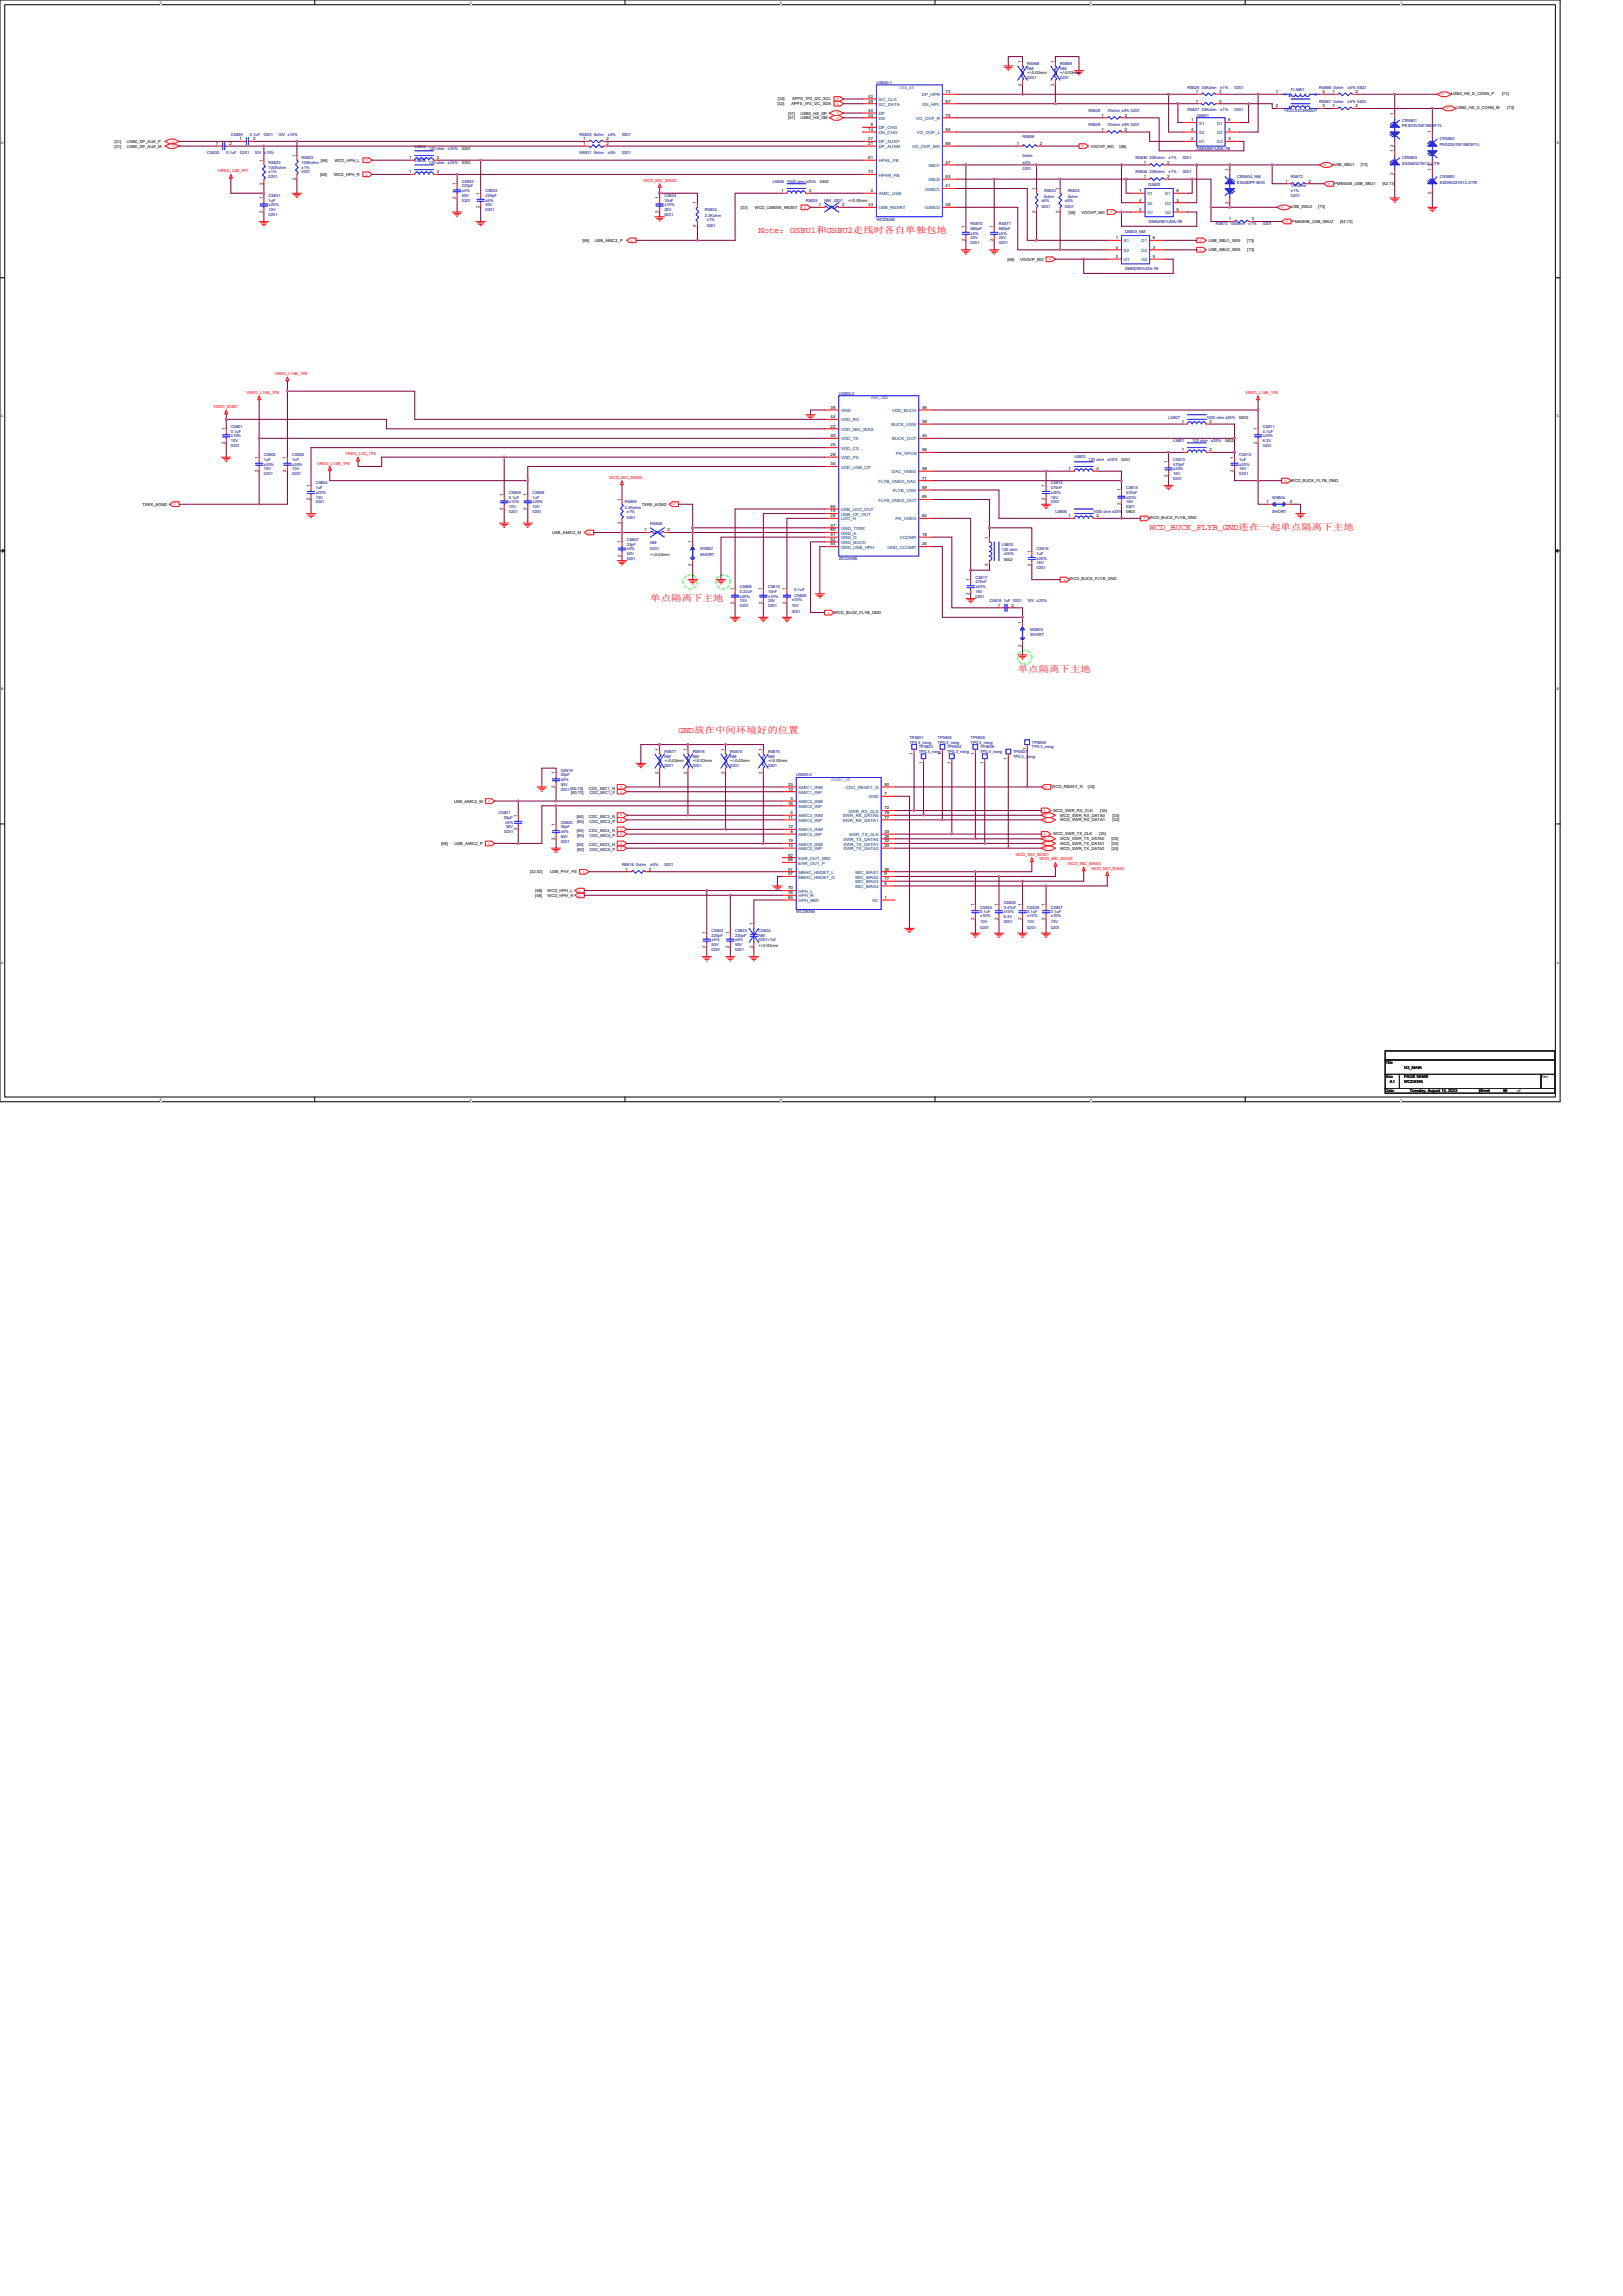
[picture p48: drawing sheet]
<svg xmlns="http://www.w3.org/2000/svg" width="210mm" height="297mm" viewBox="0 0 210 297" stroke-linecap="round" stroke-linejoin="round" font-family="sans-serif">
<defs><g id="words">
<g font-size="1.1" fill="#f00">
<text x="98.1" y="30.2">Note：GSBU1和GSBU2走线时各自单独包地</text>
<text x="148.7" y="68.6">WCD_BUCK_FLYB_GND连在一起单点隔离下主地</text>
<text x="84.1" y="77.7">单点隔离下主地</text>
<text x="131.7" y="86.9">单点隔离下主地</text>
<text x="87.8" y="94.8">GND放在中间环境好的位置</text>
</g>
<g font-size=".6">
<text x="132.1" y="11.1" transform="rotate(-90 132.1 11.1)">2</text>
<text x="132.1" y="8.1" transform="rotate(-90 132.1 8.1)">1</text>
<text x="136.4" y="11.1" transform="rotate(-90 136.4 11.1)">2</text>
<text x="136.4" y="8.1" transform="rotate(-90 136.4 8.1)">1</text>
<text x="112.3" y="12.7">42</text>
<text x="112.3" y="13.3">49</text>
<text x="112.3" y="14.5">40</text>
<text x="112.3" y="15.1">34</text>
<text x="112.3" y="16.9">14</text>
<text x="112.6" y="16.3">8</text>
<text x="122.3" y="12">73</text>
<text x="122.3" y="13.3">67</text>
<text x="122.3" y="15.1">75</text>
<text x="122.3" y="16.9">55</text>
<text x="142.5" y="15.1">1</text>
<text x="142.5" y="16.9">1</text>
<text x="145.5" y="15.1">2</text>
<text x="145.5" y="16.9">2</text>
<text x="154.1" y="15.7">1</text>
<text x="154.1" y="16.9">4</text>
<text x="154.7" y="12">1</text>
<text x="154.7" y="13.3">1</text>
<text x="157.7" y="12">2</text>
<text x="157.7" y="13.3">2</text>
<text x="158.9" y="16.9">3</text>
<text x="158.9" y="15.7">6</text>
<text x="165.1" y="12">1</text>
<text x="165.1" y="13.9">2</text>
<text x="171.1" y="12">4</text>
<text x="171.1" y="13.9">3</text>
<text x="172.4" y="12">1</text>
<text x="172.4" y="13.9">1</text>
<text x="175.4" y="12">2</text>
<text x="175.4" y="13.9">2</text>
<text x="180.3" y="14.8" transform="rotate(-90 180.3 14.8)">1</text>
<text x="185.2" y="17.3" transform="rotate(-90 185.2 17.3)">1</text>
<text x="27.9" y="18.8">1</text>
<text x="29.7" y="18.8">2</text>
<text x="31" y="18.1">1</text>
<text x="32.7" y="18.1">2</text>
<text x="34" y="23.9" transform="rotate(-90 34 23.9)">2</text>
<text x="34" y="20.9" transform="rotate(-90 34 20.9)">1</text>
<text x="38.3" y="23.3" transform="rotate(-90 38.3 23.3)">2</text>
<text x="38.3" y="20.3" transform="rotate(-90 38.3 20.3)">1</text>
<text x="52.9" y="20.6">1</text>
<text x="52.9" y="22.4">1</text>
<text x="56.5" y="20.6">2</text>
<text x="56.5" y="22.4">2</text>
<text x="59" y="24" transform="rotate(-90 59 24)">1</text>
<text x="75.5" y="18.1">1</text>
<text x="75.5" y="18.8">1</text>
<text x="78.5" y="18.1">2</text>
<text x="78.5" y="18.8">2</text>
<text x="112.3" y="18.1">27</text>
<text x="112.3" y="18.8">21</text>
<text x="112.3" y="20.6">61</text>
<text x="112.3" y="22.4">74</text>
<text x="122.3" y="18.8">69</text>
<text x="122.3" y="21.2">47</text>
<text x="122.3" y="23">53</text>
<text x="131.6" y="18.8">1</text>
<text x="134.5" y="18.8">2</text>
<text x="148" y="21.2">1</text>
<text x="148" y="23">1</text>
<text x="151" y="21.2">2</text>
<text x="151" y="23">2</text>
<text x="154.1" y="18.1">2</text>
<text x="158.9" y="18.1">5</text>
<text x="159" y="22.1" transform="rotate(-90 159 22.1)">1</text>
<text x="166.3" y="23.6">1</text>
<text x="169.3" y="23.6">2</text>
<text x="180.3" y="22.7" transform="rotate(-90 180.3 22.7)">2</text>
<text x="180.3" y="19.7" transform="rotate(-90 180.3 19.7)">1</text>
<text x="180.3" y="19" transform="rotate(-90 180.3 19)">2</text>
<text x="185.2" y="22.1" transform="rotate(-90 185.2 22.1)">1</text>
<text x="185.2" y="21.5" transform="rotate(-90 185.2 21.5)">2</text>
<text x="34" y="27.6" transform="rotate(-90 34 27.6)">2</text>
<text x="34" y="25.8" transform="rotate(-90 34 25.8)">1</text>
<text x="59" y="25.7" transform="rotate(-90 59 25.7)">2</text>
<text x="62" y="27" transform="rotate(-90 62 27)">2</text>
<text x="62" y="25.2" transform="rotate(-90 62 25.2)">1</text>
<text x="85.2" y="27.6" transform="rotate(-90 85.2 27.6)">2</text>
<text x="85.2" y="25.8" transform="rotate(-90 85.2 25.8)">1</text>
<text x="90.1" y="29.4" transform="rotate(-90 90.1 29.4)">2</text>
<text x="90.1" y="26.4" transform="rotate(-90 90.1 26.4)">1</text>
<text x="101.1" y="24.8">1</text>
<text x="104.7" y="24.8">2</text>
<text x="105.9" y="26.7">1</text>
<text x="108.9" y="26.7">2</text>
<text x="112.3" y="26.7">43</text>
<text x="112.6" y="24.8">2</text>
<text x="122.3" y="24.2">41</text>
<text x="122.3" y="26.7">48</text>
<text x="124.8" y="29.4" transform="rotate(-90 124.8 29.4)">1</text>
<text x="128.5" y="29.4" transform="rotate(-90 128.5 29.4)">1</text>
<text x="134" y="27.6" transform="rotate(-90 134 27.6)">2</text>
<text x="134" y="24.6" transform="rotate(-90 134 24.6)">1</text>
<text x="137" y="27.6" transform="rotate(-90 137 27.6)">2</text>
<text x="137" y="24.6" transform="rotate(-90 137 24.6)">1</text>
<text x="147.4" y="24.8">1</text>
<text x="147.4" y="27.3">2</text>
<text x="147.4" y="26.1">4</text>
<text x="152.2" y="26.1">3</text>
<text x="152.2" y="27.3">5</text>
<text x="152.2" y="24.8">6</text>
<text x="159" y="26.4" transform="rotate(-90 159 26.4)">2</text>
<text x="159" y="28.5">1</text>
<text x="162" y="28.5">2</text>
<text x="185.2" y="25.1" transform="rotate(-90 185.2 25.1)">2</text>
<text x="124.8" y="31.2" transform="rotate(-90 124.8 31.2)">2</text>
<text x="128.5" y="31.2" transform="rotate(-90 128.5 31.2)">2</text>
<text x="144.4" y="30.9">1</text>
<text x="144.4" y="33.4">2</text>
<text x="144.4" y="32.2">4</text>
<text x="149.2" y="32.2">3</text>
<text x="149.2" y="30.9">6</text>
<text x="149.2" y="33.4">5</text>
<text x="107.5" y="52.9">38</text>
<text x="119.3" y="52.9">46</text>
<text x="29.1" y="57.4" transform="rotate(-90 29.1 57.4)">2</text>
<text x="29.1" y="55.7" transform="rotate(-90 29.1 55.7)">1</text>
<text x="33.4" y="59.3" transform="rotate(-90 33.4 59.3)">1</text>
<text x="37" y="59.3" transform="rotate(-90 37 59.3)">1</text>
<text x="107.5" y="54.1">44</text>
<text x="107.5" y="55.3">22</text>
<text x="107.5" y="56.6">30</text>
<text x="107.5" y="57.8">25</text>
<text x="107.5" y="59">29</text>
<text x="119.3" y="54.7">39</text>
<text x="119.3" y="56.6">45</text>
<text x="119.3" y="58.4">56</text>
<text x="151" y="59.9" transform="rotate(-90 151 59.9)">1</text>
<text x="152.9" y="54.7">1</text>
<text x="152.9" y="58.4">1</text>
<text x="156.5" y="54.7">2</text>
<text x="156.5" y="58.4">2</text>
<text x="159.6" y="59.3" transform="rotate(-90 159.6 59.3)">1</text>
<text x="162.6" y="57.4" transform="rotate(-90 162.6 57.4)">2</text>
<text x="162.6" y="55.7" transform="rotate(-90 162.6 55.7)">1</text>
<text x="33.4" y="61.1" transform="rotate(-90 33.4 61.1)">2</text>
<text x="37" y="61.1" transform="rotate(-90 37 61.1)">2</text>
<text x="40.1" y="64.7" transform="rotate(-90 40.1 64.7)">2</text>
<text x="40.1" y="63" transform="rotate(-90 40.1 63)">1</text>
<text x="65.1" y="66" transform="rotate(-90 65.1 66)">2</text>
<text x="65.1" y="64.2" transform="rotate(-90 65.1 64.2)">1</text>
<text x="68.1" y="66" transform="rotate(-90 68.1 66)">2</text>
<text x="68.1" y="64.2" transform="rotate(-90 68.1 64.2)">1</text>
<text x="80.3" y="64.8" transform="rotate(-90 80.3 64.8)">1</text>
<text x="107.5" y="60.2">35</text>
<text x="107.5" y="65.7">66</text>
<text x="119.3" y="60.8">58</text>
<text x="119.3" y="62">71</text>
<text x="119.3" y="63.2">59</text>
<text x="119.3" y="64.5">65</text>
<text x="135.2" y="64.7" transform="rotate(-90 135.2 64.7)">2</text>
<text x="135.2" y="63" transform="rotate(-90 135.2 63)">1</text>
<text x="138.3" y="60.8">1</text>
<text x="141.9" y="60.8">2</text>
<text x="144.9" y="65.4" transform="rotate(-90 144.9 65.4)">2</text>
<text x="144.9" y="63.6" transform="rotate(-90 144.9 63.6)">1</text>
<text x="151" y="61.7" transform="rotate(-90 151 61.7)">2</text>
<text x="159.6" y="61.1" transform="rotate(-90 159.6 61.1)">2</text>
<text x="163.9" y="65.1">1</text>
<text x="166.9" y="65.1">2</text>
<text x="80.3" y="70.3" transform="rotate(-90 80.3 70.3)">1</text>
<text x="80.3" y="67.8" transform="rotate(-90 80.3 67.8)">2</text>
<text x="83.4" y="68.7">1</text>
<text x="86.4" y="68.7">2</text>
<text x="89.5" y="70.3" transform="rotate(-90 89.5 70.3)">1</text>
<text x="107.5" y="66.3">15</text>
<text x="107.5" y="66.9">28</text>
<text x="107.5" y="68.1">37</text>
<text x="107.5" y="68.7">60</text>
<text x="107.5" y="69.3">31</text>
<text x="107.5" y="70">52</text>
<text x="107.5" y="70.6">54</text>
<text x="119.3" y="66.9">64</text>
<text x="119.3" y="69.3">18</text>
<text x="119.3" y="70.6">24</text>
<text x="127.9" y="69.7" transform="rotate(-90 127.9 69.7)">1</text>
<text x="133.4" y="71.5" transform="rotate(-90 133.4 71.5)">1</text>
<text x="138.3" y="66.9">1</text>
<text x="141.9" y="66.9">2</text>
<text x="80.3" y="72.1" transform="rotate(-90 80.3 72.1)">2</text>
<text x="89.5" y="73.3" transform="rotate(-90 89.5 73.3)">2</text>
<text x="95" y="76.4" transform="rotate(-90 95 76.4)">1</text>
<text x="98.6" y="76.4" transform="rotate(-90 98.6 76.4)">1</text>
<text x="101.7" y="76.4" transform="rotate(-90 101.7 76.4)">1</text>
<text x="125.4" y="76.9" transform="rotate(-90 125.4 76.9)">2</text>
<text x="125.4" y="75.2" transform="rotate(-90 125.4 75.2)">1</text>
<text x="127.9" y="73.3" transform="rotate(-90 127.9 73.3)">2</text>
<text x="133.4" y="73.3" transform="rotate(-90 133.4 73.3)">2</text>
<text x="95" y="78.2" transform="rotate(-90 95 78.2)">2</text>
<text x="98.6" y="78.2" transform="rotate(-90 98.6 78.2)">2</text>
<text x="101.7" y="78.2" transform="rotate(-90 101.7 78.2)">2</text>
<text x="129.1" y="78.5">1</text>
<text x="130.9" y="78.5">2</text>
<text x="132.1" y="83.7" transform="rotate(-90 132.1 83.7)">2</text>
<text x="132.1" y="80.7" transform="rotate(-90 132.1 80.7)">1</text>
<text x="71.8" y="101.9" transform="rotate(-90 71.8 101.9)">2</text>
<text x="71.8" y="100.2" transform="rotate(-90 71.8 100.2)">1</text>
<text x="85.2" y="100.1" transform="rotate(-90 85.2 100.1)">2</text>
<text x="85.2" y="97.1" transform="rotate(-90 85.2 97.1)">1</text>
<text x="88.9" y="100.1" transform="rotate(-90 88.9 100.1)">2</text>
<text x="88.9" y="97.1" transform="rotate(-90 88.9 97.1)">1</text>
<text x="93.7" y="100.1" transform="rotate(-90 93.7 100.1)">2</text>
<text x="93.7" y="97.1" transform="rotate(-90 93.7 97.1)">1</text>
<text x="98.6" y="100.1" transform="rotate(-90 98.6 100.1)">2</text>
<text x="98.6" y="97.1" transform="rotate(-90 98.6 97.1)">1</text>
<text x="102" y="101.7">23</text>
<text x="114.4" y="101.7">50</text>
<text x="118.1" y="97.7" transform="rotate(-90 118.1 97.7)">1</text>
<text x="119.3" y="98.9" transform="rotate(-90 119.3 98.9)">1</text>
<text x="121.8" y="97.7" transform="rotate(-90 121.8 97.7)">1</text>
<text x="123" y="98.9" transform="rotate(-90 123 98.9)">1</text>
<text x="126" y="97.7" transform="rotate(-90 126 97.7)">1</text>
<text x="127.3" y="98.9" transform="rotate(-90 127.3 98.9)">1</text>
<text x="130.3" y="98.3" transform="rotate(-90 130.3 98.3)">1</text>
<text x="132.8" y="97.1" transform="rotate(-90 132.8 97.1)">1</text>
<text x="66.9" y="107.4" transform="rotate(-90 66.9 107.4)">2</text>
<text x="66.9" y="105.6" transform="rotate(-90 66.9 105.6)">1</text>
<text x="71.8" y="106.9" transform="rotate(-90 71.8 106.9)">1</text>
<text x="102" y="102.3">10</text>
<text x="102" y="104.1">16</text>
<text x="102" y="105.9">11</text>
<text x="102" y="107.1">12</text>
<text x="102.3" y="103.5">3</text>
<text x="102.3" y="105.3">4</text>
<text x="102.3" y="107.8">6</text>
<text x="114.4" y="104.7">72</text>
<text x="114.4" y="107.8">33</text>
<text x="114.4" y="105.3">78</text>
<text x="114.4" y="105.9">77</text>
<text x="114.4" y="102.9">7</text>
<text x="71.8" y="108.6" transform="rotate(-90 71.8 108.6)">2</text>
<text x="80.9" y="112.6">1</text>
<text x="83.9" y="112.6">2</text>
<text x="102" y="109">19</text>
<text x="102" y="109.6">13</text>
<text x="102" y="110.8">62</text>
<text x="102" y="111.4">68</text>
<text x="102" y="112.6">51</text>
<text x="102" y="113.2">57</text>
<text x="114.4" y="108.4">26</text>
<text x="114.4" y="109">32</text>
<text x="114.4" y="109.6">20</text>
<text x="114.4" y="112.6">36</text>
<text x="114.4" y="113.2">9</text>
<text x="114.4" y="113.9">17</text>
<text x="97.4" y="119.7" transform="rotate(-90 97.4 119.7)">1</text>
<text x="102" y="115.1">70</text>
<text x="102" y="115.7">76</text>
<text x="102" y="116.3">63</text>
<text x="114.4" y="116.3">1</text>
<text x="114.4" y="114.5">5</text>
<text x="126" y="119" transform="rotate(-90 126 119)">2</text>
<text x="126" y="117.2" transform="rotate(-90 126 117.2)">1</text>
<text x="129.1" y="119" transform="rotate(-90 129.1 119)">2</text>
<text x="129.1" y="117.2" transform="rotate(-90 129.1 117.2)">1</text>
<text x="132.1" y="119" transform="rotate(-90 132.1 119)">2</text>
<text x="132.1" y="117.2" transform="rotate(-90 132.1 117.2)">1</text>
<text x="135.2" y="119" transform="rotate(-90 135.2 119)">2</text>
<text x="135.2" y="117.2" transform="rotate(-90 135.2 117.2)">1</text>
<text x="91.3" y="122.7" transform="rotate(-90 91.3 122.7)">2</text>
<text x="91.3" y="120.9" transform="rotate(-90 91.3 120.9)">1</text>
<text x="94.3" y="122.7" transform="rotate(-90 94.3 122.7)">2</text>
<text x="94.3" y="120.9" transform="rotate(-90 94.3 120.9)">1</text>
<text x="97.4" y="122.7" transform="rotate(-90 97.4 122.7)">2</text>
</g>
<g font-size=".6" fill="#004080">
<text x="113.7" y="13.1">I2C_CLK</text>
<text x="113.7" y="13.7">I2C_DATA</text>
<text x="113.7" y="14.9">DP</text>
<text x="113.7" y="15.5">DN</text>
<text x="113.7" y="16.7">DP_CHG</text>
<text x="113.7" y="17.4">DN_CHG</text>
<text x="118.5" y="15.5">VG_OVP_R</text>
<text x="118.6" y="17.4">VG_OVP_L</text>
<text x="119.3" y="12.5">DP_HPR</text>
<text x="119.3" y="13.7">DN_HPL</text>
<text x="155.1" y="16.1">S1</text>
<text x="155.1" y="17.4">S2</text>
<text x="157.5" y="17.4">D2</text>
<text x="157.5" y="16.1">D1</text>
<text x="166.1" y="12.5">1</text>
<text x="166.1" y="14.3">2</text>
<text x="170.1" y="12.5">4</text>
<text x="170.1" y="14.3">3</text>
<text x="113.7" y="18.6">DP_AUXP</text>
<text x="113.7" y="19.2">DP_AUXM</text>
<text x="113.7" y="21">HPHL_FB</text>
<text x="113.7" y="22.8">HPHR_FB</text>
<text x="118" y="19.2">VG_OVP_MG</text>
<text x="120.1" y="21.6">SBU1</text>
<text x="120.1" y="23.5">SBU2</text>
<text x="155.1" y="18.6">G1</text>
<text x="157.4" y="18.6">G2</text>
<text x="113.7" y="25.3">AMIC_USB</text>
<text x="113.7" y="27.1">USB_RESRT</text>
<text x="119.7" y="24.7">GSBU1</text>
<text x="119.7" y="27.1">GSBU2</text>
<text x="148.4" y="25.3">S1</text>
<text x="148.4" y="27.7">G1</text>
<text x="148.4" y="26.5">S2</text>
<text x="150.7" y="27.7">G2</text>
<text x="150.7" y="26.5">D2</text>
<text x="150.7" y="25.3">D1</text>
<text x="145.4" y="31.4">S1</text>
<text x="145.4" y="33.8">G1</text>
<text x="145.4" y="32.6">S2</text>
<text x="147.7" y="33.8">G2</text>
<text x="147.7" y="32.6">D2</text>
<text x="147.7" y="31.4">D1</text>
<text x="108.8" y="53.3">GND</text>
<text x="115.4" y="53.3">VDD_BUCK</text>
<text x="108.8" y="54.5">VDD_RX</text>
<text x="108.8" y="55.8">VDD_MIC_BIAS</text>
<text x="108.8" y="57">VDD_TX</text>
<text x="108.8" y="58.2">VDD_CX</text>
<text x="108.8" y="59.4">VDD_PX</text>
<text x="115.3" y="55.1">BUCK_VSW</text>
<text x="115.4" y="57">BUCK_OUT</text>
<text x="115.9" y="58.8">PA_VPOS</text>
<text x="108.8" y="60.6">VDD_USB_CP</text>
<text x="113.6" y="62.5">FLYB_VNEG_DAC</text>
<text x="113.6" y="64.9">FLYB_VNEG_OUT</text>
<text x="115.4" y="61.2">DAC_VNEG</text>
<text x="115.5" y="63.7">FLYB_VSW</text>
<text x="164.9" y="65.5">1</text>
<text x="165.8" y="65.5">2</text>
<text x="89.9" y="71.3" transform="rotate(-90 89.9 71.3)">1</text>
<text x="108.8" y="66.1">USB_LDO_OUT</text>
<text x="108.8" y="66.7">USB_CP_OUT</text>
<text x="108.8" y="67.3">LDO_H</text>
<text x="108.8" y="68.6">GND_TXRX</text>
<text x="108.8" y="69.2">GND_A</text>
<text x="108.8" y="69.8">GND_D</text>
<text x="108.8" y="70.4">GND_BUCK</text>
<text x="108.8" y="71">GND_USB_HPH</text>
<text x="114.8" y="71">GND_CCOMP</text>
<text x="115.9" y="67.3">PA_VNEG</text>
<text x="116.4" y="69.8">CCOMP</text>
<text x="89.9" y="72.2" transform="rotate(-90 89.9 72.2)">2</text>
<text x="132.5" y="82.6" transform="rotate(-90 132.5 82.6)">2</text>
<text x="132.5" y="81.7" transform="rotate(-90 132.5 81.7)">1</text>
<text x="103.3" y="102.1">AMIC1_INM</text>
<text x="103.3" y="102.7">AMIC1_INP</text>
<text x="103.3" y="103.9">AMIC2_INM</text>
<text x="103.3" y="104.5">AMIC2_INP</text>
<text x="103.3" y="105.7">AMIC3_INM</text>
<text x="103.3" y="106.3">AMIC3_INP</text>
<text x="103.3" y="107.6">AMIC4_INM</text>
<text x="109.1" y="105.7">SWR_RX_DATA0</text>
<text x="109.1" y="106.3">SWR_RX_DATA1</text>
<text x="109.5" y="102.1">CDC_RESET_N</text>
<text x="109.8" y="105.1">SWR_RX_CLK</text>
<text x="112.4" y="103.3">GND</text>
<text x="103.3" y="108.2">AMIC4_INP</text>
<text x="103.3" y="109.4">AMIC5_INM</text>
<text x="103.3" y="110">AMIC5_INP</text>
<text x="103.3" y="111.2">EAR_OUT_M62</text>
<text x="103.3" y="111.8">EAR_OUT_P</text>
<text x="103.3" y="113.1">MBHC_HSDET_L</text>
<text x="103.3" y="113.7">MBHC_HSDET_G</text>
<text x="109.1" y="108.8">SWR_TX_DATA0</text>
<text x="109.1" y="109.4">SWR_TX_DATA1</text>
<text x="109.1" y="110">SWR_TX_DATA2</text>
<text x="109.9" y="108.2">SWR_TX_CLK</text>
<text x="110.7" y="113.1">MIC_BIAS1</text>
<text x="110.7" y="113.7">MIC_BIAS2</text>
<text x="103.3" y="115.5">HPH_L</text>
<text x="103.3" y="116.1">HPH_R</text>
<text x="103.3" y="116.7">HPH_REF</text>
<text x="110.7" y="114.3">MIC_BIAS3</text>
<text x="110.7" y="114.9">MIC_BIAS4</text>
<text x="112.9" y="116.7">NC</text>
</g>
<g font-size=".5" fill="#000080">
<text x="113.4" y="10.9">U5800-1</text>
<text x="132.9" y="8.4">R5868</text>
<text x="132.9" y="9">NM</text>
<text x="132.9" y="10.2">0201</text>
<text x="137.2" y="8.4">R5869</text>
<text x="137.2" y="9">NM</text>
<text x="137.2" y="10.2">0201</text>
<text x="153.6" y="11.5">R5826 33Kohm</text>
<text x="157.9" y="11.5">±1%</text>
<text x="159.7" y="11.5">0201</text>
<text x="167" y="11.8">FL5801</text>
<text x="170.7" y="11.5">R5866 0ohm</text>
<text x="174.3" y="11.5">±5% 0402</text>
<text x="29.9" y="17.6">C5829</text>
<text x="32.3" y="17.6">0.1uF</text>
<text x="34.1" y="17.6">0201</text>
<text x="36" y="17.6">10V ±10%</text>
<text x="75" y="17.6">R5820 0ohm</text>
<text x="78.6" y="17.6">±5%</text>
<text x="80.5" y="17.6">0201</text>
<text x="132.3" y="17.9">R5836</text>
<text x="140.8" y="14.5">R5828</text>
<text x="140.8" y="16.3">R5829</text>
<text x="143.3" y="14.5">1Kohm ±5% 0201</text>
<text x="143.3" y="16.3">1Kohm ±5% 0201</text>
<text x="153.6" y="14.4">R5827 33Kohm</text>
<text x="154.8" y="15.1">Q5801</text>
<text x="157.9" y="14.4">±1%</text>
<text x="159.7" y="14.4">0201</text>
<text x="166.4" y="14.5">EXCX4CE900U</text>
<text x="170.7" y="13.3">R5867 0ohm</text>
<text x="174.3" y="13.3">±5% 0402</text>
<text x="181.4" y="15.7">CR5801</text>
<text x="181.4" y="16.5">PESD3V3W1BESFYL</text>
<text x="26.8" y="19.9">C5830</text>
<text x="29.3" y="19.9">0.1uF</text>
<text x="31.1" y="19.9">0201</text>
<text x="32.9" y="19.9">10V ±10%</text>
<text x="34.8" y="21.2">R5823</text>
<text x="34.8" y="21.8">100Kohm</text>
<text x="34.8" y="22.4">±1%</text>
<text x="34.8" y="23.1">0201</text>
<text x="39" y="20.6">R5822</text>
<text x="39" y="21.2">100Kohm</text>
<text x="39" y="21.8">±1%</text>
<text x="39" y="22.4">0201</text>
<text x="53.7" y="19.1">L5804</text>
<text x="53.7" y="20.9">L5805</text>
<text x="55.5" y="19.4">120 ohm</text>
<text x="55.5" y="21.2">120 ohm</text>
<text x="57.9" y="19.4">±25%</text>
<text x="57.9" y="21.2">±25%</text>
<text x="59.8" y="23.7">C5832</text>
<text x="75" y="19.9">R5821 0ohm</text>
<text x="78.6" y="19.9">±5%</text>
<text x="80.5" y="19.9">0201</text>
<text x="100" y="23.7">L5806</text>
<text x="101.8" y="23.7">1000 ohm±25%</text>
<text x="132.3" y="20.4">0ohm</text>
<text x="132.3" y="21.2">±5%</text>
<text x="132.3" y="21.9">0201</text>
<text x="146.9" y="20.6">R5830 33Kohm</text>
<text x="146.9" y="22.4">R5834 33Kohm</text>
<text x="151.2" y="20.6">±1%</text>
<text x="151.2" y="22.4">±1%</text>
<text x="153" y="20.6">0201</text>
<text x="153" y="22.4">0201</text>
<text x="154.8" y="19.4">DMN2991UDA-7B</text>
<text x="160.1" y="23.1">CR5804_NM</text>
<text x="160.1" y="23.8">ES45DPF-BHX</text>
<text x="167" y="23.1">R5872</text>
<text x="181.4" y="20.6">CR5803</text>
<text x="181.4" y="21.3">ESD56321N12-2/TR</text>
<text x="186.3" y="23.1">CR5800</text>
<text x="186.3" y="23.8">ESD56321N12-2/TR</text>
<text x="186.3" y="18.2">CR5802</text>
<text x="186.3" y="18.9">PESD3V3W1BESFYL</text>
<text x="34.8" y="25.5">C5831</text>
<text x="34.8" y="26.1">1uF</text>
<text x="34.8" y="27.9">0201</text>
<text x="34.8" y="27.3">10V</text>
<text x="34.8" y="26.7">±20%</text>
<text x="59.8" y="24.3">220pF</text>
<text x="59.8" y="26.1">0201</text>
<text x="59.8" y="25.5">50V</text>
<text x="59.8" y="24.9">±5%</text>
<text x="62.8" y="24.9">C5833</text>
<text x="62.8" y="25.5">220pF</text>
<text x="62.8" y="27.3">0201</text>
<text x="62.8" y="26.7">50V</text>
<text x="62.8" y="26.1">±5%</text>
<text x="86" y="25.5">C5834</text>
<text x="86" y="26.1">10nF</text>
<text x="86" y="27.9">0201</text>
<text x="86" y="27.3">25V</text>
<text x="86" y="26.7">±10%</text>
<text x="91.2" y="27.3">R5824</text>
<text x="91.2" y="28">2.2Kohm</text>
<text x="91.4" y="28.5">±1%</text>
<text x="91.4" y="29.3">0201</text>
<text x="104.2" y="26.1">R5825</text>
<text x="106.7" y="26.1">NM</text>
<text x="107.9" y="26.1">0201</text>
<text x="113.4" y="28.5">WCD9395</text>
<text x="125.6" y="29.1">R5870</text>
<text x="125.6" y="29.8">680pF</text>
<text x="129.2" y="29.1">R5871</text>
<text x="129.2" y="29.8">680pF</text>
<text x="134.7" y="26.1">±5%</text>
<text x="134.7" y="26.9">0201</text>
<text x="135.1" y="24.9">R5832</text>
<text x="135.1" y="25.6">0ohm</text>
<text x="137.8" y="26.1">±5%</text>
<text x="137.8" y="26.9">0201</text>
<text x="138.1" y="24.9">R5833</text>
<text x="138.1" y="25.6">0ohm</text>
<text x="148.6" y="24">Q5802</text>
<text x="148.6" y="28.8">DMN2991UDA-7B</text>
<text x="157.3" y="29.1">R5873 10Kohm</text>
<text x="161.5" y="29.1">±1%</text>
<text x="163.4" y="29.1">0201</text>
<text x="167" y="24.3">10Kohm</text>
<text x="167" y="24.9">±1%</text>
<text x="167" y="25.5">0201</text>
<text x="125.6" y="31.6">0201</text>
<text x="125.6" y="31">25V</text>
<text x="125.6" y="30.4">±5%</text>
<text x="129.2" y="31.6">0201</text>
<text x="129.2" y="31">25V</text>
<text x="129.2" y="30.4">±5%</text>
<text x="145.5" y="30.1">Q5803_NM</text>
<text x="145.6" y="34.9">DMN2991UDA-7B</text>
<text x="108.5" y="51.1">U5800-2</text>
<text x="29.9" y="55.4">C5801</text>
<text x="29.9" y="56">0.1uF</text>
<text x="29.9" y="57.8">0201</text>
<text x="29.9" y="57.2">10V</text>
<text x="29.9" y="56.6">±10%</text>
<text x="34.1" y="59">C5802</text>
<text x="34.1" y="59.6">1uF</text>
<text x="37.8" y="59">C5803</text>
<text x="37.8" y="59.6">1uF</text>
<text x="139" y="59.3">L5802</text>
<text x="140.8" y="59.6">120 ohm</text>
<text x="143.3" y="59.6">±25%</text>
<text x="151.2" y="54.1">L5807</text>
<text x="151.8" y="59.6">C5813</text>
<text x="151.8" y="57.2">L5801</text>
<text x="154.2" y="57.2">120 ohm</text>
<text x="156.1" y="54.1">1000 ohm±25%</text>
<text x="156.7" y="57.2">±25%</text>
<text x="160.3" y="59">C5812</text>
<text x="160.3" y="59.6">1uF</text>
<text x="163.4" y="55.4">C5811</text>
<text x="163.4" y="56">4.7uF</text>
<text x="163.4" y="57.8">0201</text>
<text x="163.4" y="57.2">6.3V</text>
<text x="163.4" y="56.6">±20%</text>
<text x="34.1" y="61.4">0201</text>
<text x="34.1" y="60.8">10V</text>
<text x="34.1" y="60.2">±20%</text>
<text x="37.8" y="61.4">0201</text>
<text x="37.8" y="60.8">10V</text>
<text x="37.8" y="60.2">±20%</text>
<text x="40.9" y="62.7">C5804</text>
<text x="40.9" y="63.3">1uF</text>
<text x="40.9" y="65.1">0201</text>
<text x="40.9" y="64.5">10V</text>
<text x="40.9" y="63.9">±20%</text>
<text x="65.8" y="63.9">C5805</text>
<text x="65.8" y="64.5">0.1uF</text>
<text x="65.8" y="65.7">10V</text>
<text x="65.8" y="65.1">±10%</text>
<text x="68.9" y="63.9">C5806</text>
<text x="68.9" y="64.5">1uF</text>
<text x="68.9" y="65.7">10V</text>
<text x="68.9" y="65.1">±20%</text>
<text x="80.8" y="65.1">R5809</text>
<text x="80.8" y="65.8">2.2Kohm</text>
<text x="136" y="62.7">C5814</text>
<text x="136" y="63.3">470nF</text>
<text x="136" y="65.1">0201</text>
<text x="136" y="64.5">16V</text>
<text x="136" y="63.9">±20%</text>
<text x="145.7" y="63.3">C5815</text>
<text x="145.7" y="63.9">470nF</text>
<text x="145.7" y="65.7">0201</text>
<text x="145.7" y="65.1">16V</text>
<text x="145.7" y="64.5">±20%</text>
<text x="151.8" y="60.2">470nF</text>
<text x="151.8" y="62.1">0201</text>
<text x="151.8" y="61.4">16V</text>
<text x="151.8" y="60.8">±20%</text>
<text x="160.3" y="61.4">0201</text>
<text x="160.3" y="60.8">16V</text>
<text x="160.3" y="60.2">±20%</text>
<text x="164.6" y="64.5">W5804</text>
<text x="65.8" y="66.3">0201</text>
<text x="68.9" y="66.3">0201</text>
<text x="81.1" y="70">C5807</text>
<text x="81.1" y="70.6">33pF</text>
<text x="81.1" y="71.8">50V</text>
<text x="81.1" y="71.2">±5%</text>
<text x="81.1" y="66.3">±1%</text>
<text x="81.1" y="67.1">0201</text>
<text x="84.1" y="67.9">R5808</text>
<text x="84.1" y="70.4">NM</text>
<text x="84.1" y="71.1">0201</text>
<text x="90.6" y="71.2">W5802</text>
<text x="90.6" y="71.9">SHORT</text>
<text x="129.6" y="70.6">L5803</text>
<text x="129.6" y="71.3">120 ohm</text>
<text x="129.9" y="71.8">±25%</text>
<text x="134.1" y="71.2">C5816</text>
<text x="134.1" y="71.8">1uF</text>
<text x="136.5" y="66.3">L5808</text>
<text x="141.4" y="66.3">1000 ohm±25%</text>
<text x="164.6" y="66.3">SHORT</text>
<text x="81.1" y="72.4">0201</text>
<text x="95.7" y="76.1">C5808</text>
<text x="95.7" y="76.7">0.22uF</text>
<text x="95.7" y="77.9">10V</text>
<text x="95.7" y="77.3">±20%</text>
<text x="99.4" y="76.1">C5810</text>
<text x="99.4" y="76.7">10nF</text>
<text x="99.4" y="77.9">25V</text>
<text x="99.4" y="77.3">±10%</text>
<text x="102.4" y="77.7">±10%</text>
<text x="102.8" y="77.2">C5809</text>
<text x="102.8" y="76.5">0.1uF</text>
<text x="108.5" y="72.4">WCD9395</text>
<text x="126.2" y="74.9">C5817</text>
<text x="126.2" y="75.5">470nF</text>
<text x="126.2" y="77.3">0201</text>
<text x="126.2" y="76.7">16V</text>
<text x="126.2" y="76.1">±20%</text>
<text x="128" y="77.9">C5818 1uF 0201</text>
<text x="132.9" y="77.9">16V ±20%</text>
<text x="134.1" y="73.6">0201</text>
<text x="134.1" y="73">16V</text>
<text x="134.1" y="72.4">±20%</text>
<text x="95.7" y="78.5">0201</text>
<text x="99.4" y="78.5">0201</text>
<text x="102.4" y="79.3">0201</text>
<text x="102.4" y="78.5">10V</text>
<text x="133.3" y="81.6">W5803</text>
<text x="133.3" y="82.3">SHORT</text>
<text x="117.7" y="95.6">TP5801</text>
<text x="121.3" y="95.6">TP5803</text>
<text x="125.6" y="95.6">TP5805</text>
<text x="72.5" y="99.9">C5819</text>
<text x="72.5" y="100.5">33pF</text>
<text x="72.5" y="101.7">50V</text>
<text x="72.5" y="101.1">±5%</text>
<text x="86" y="97.4">R5877</text>
<text x="86" y="98">NM</text>
<text x="86" y="99.3">0201</text>
<text x="89.6" y="97.4">R5876</text>
<text x="89.6" y="98">NM</text>
<text x="89.6" y="99.3">0201</text>
<text x="94.5" y="97.4">R5875</text>
<text x="94.5" y="98">NM</text>
<text x="94.5" y="99.3">0201</text>
<text x="99.4" y="97.4">R5874</text>
<text x="99.4" y="98">NM</text>
<text x="99.4" y="99.3">0201</text>
<text x="103" y="100.5">U5800-3</text>
<text x="117.7" y="96.2">TP0.3_nsng</text>
<text x="118.9" y="96.8">TP5802</text>
<text x="118.9" y="97.4">TP0.3_nsng</text>
<text x="121.3" y="96.2">TP0.3_nsng</text>
<text x="122.5" y="96.8">TP5804</text>
<text x="122.5" y="97.4">TP0.3_nsng</text>
<text x="125.6" y="96.2">TP0.3_nsng</text>
<text x="126.8" y="96.8">TP5806</text>
<text x="126.8" y="97.4">TP0.3_nsng</text>
<text x="131.1" y="97.4">TP5807</text>
<text x="131.1" y="98">TP0.3_nsng</text>
<text x="133.5" y="96.2">TP5808</text>
<text x="133.5" y="96.8">TP0.3_nsng</text>
<text x="64.5" y="105.3">C5821</text>
<text x="65.2" y="106">33pF</text>
<text x="65.2" y="107.8">0201</text>
<text x="65.4" y="106.6">±5%</text>
<text x="65.5" y="107.2">50V</text>
<text x="72.5" y="102.3">0201 [60,73]</text>
<text x="72.5" y="106.6">C5820</text>
<text x="72.5" y="107.2">33pF</text>
<text x="72.5" y="107.8">±5%</text>
<text x="72.5" y="109">0201</text>
<text x="72.5" y="108.4">50V</text>
<text x="80.5" y="112.1">R5816 0ohm</text>
<text x="84.1" y="112.1">±5%</text>
<text x="86" y="112.1">0201</text>
<text x="103" y="118.2">WCD9395</text>
<text x="126.8" y="117.5">C5825</text>
<text x="126.8" y="118.2">0.1uF</text>
<text x="126.8" y="119.4">10V</text>
<text x="126.8" y="118.6">±10%</text>
<text x="129.9" y="116.9">C5828</text>
<text x="129.9" y="117.5">0.47uF</text>
<text x="129.9" y="119.4">0201</text>
<text x="129.9" y="118.7">6.3V</text>
<text x="129.9" y="118.2">±10%</text>
<text x="132.9" y="117.5">C5826</text>
<text x="132.9" y="118.2">0.1uF</text>
<text x="132.9" y="119.4">10V</text>
<text x="132.9" y="118.6">±10%</text>
<text x="136" y="117.5">C5827</text>
<text x="136" y="118.2">0.1uF</text>
<text x="136" y="119.4">10V</text>
<text x="136" y="118.6">±10%</text>
<text x="92.1" y="120.6">C5822</text>
<text x="92.1" y="121.2">220pF</text>
<text x="92.1" y="123">0201</text>
<text x="92.1" y="122.4">50V</text>
<text x="92.1" y="121.8">±5%</text>
<text x="95.1" y="120.6">C5823</text>
<text x="95.1" y="121.2">220pF</text>
<text x="95.1" y="123">0201</text>
<text x="95.1" y="122.4">50V</text>
<text x="95.1" y="121.8">±5%</text>
<text x="98.1" y="120.6">C5824</text>
<text x="98.1" y="121.2">NM</text>
<text x="98.1" y="121.8">0201&lt;1uf</text>
<text x="126.8" y="120.2">0201</text>
<text x="132.9" y="120.2">0201</text>
<text x="136" y="120.2">0201</text>
</g>
<g font-size=".5" fill="#00f">
<text x="116.4" y="11.5">USB_SS</text>
<text x="112.7" y="51.7">PWR_GND</text>
<text x="107.5" y="101">CODEC_SS</text>
</g>
<g font-size=".5">
<text x="132.9" y="9.6">+/-0.03mm</text>
<text x="137.2" y="9.6">+/-0.03mm</text>
<text x="100.6" y="13.6">[32]</text>
<text x="100.6" y="13">[32]</text>
<text x="102" y="14.8">[51]</text>
<text x="102" y="15.4">[51]</text>
<text x="102.4" y="13.6">APPS_1P2_I2C_SDA</text>
<text x="102.5" y="13">APPS_1P2_I2C_SCL</text>
<text x="103.6" y="14.8">USB0_HS_DP</text>
<text x="103.6" y="15.4">USB0_HS_DM</text>
<text x="187.8" y="12.3">USB0_HS_D_CONN_P</text>
<text x="188.4" y="14.1">USB0_HS_D_CONN_M</text>
<text x="194.4" y="12.3">[73]</text>
<text x="195" y="14.1">[73]</text>
<text x="14.8" y="18.5">[31]</text>
<text x="14.8" y="19.1">[31]</text>
<text x="16.4" y="18.5">USB0_DP_AUX_P</text>
<text x="16.4" y="19.1">USB0_DP_AUX_M</text>
<text x="41.4" y="22.7">[58]</text>
<text x="41.5" y="20.9">[58]</text>
<text x="43.2" y="22.7">WCD_HPH_R</text>
<text x="43.3" y="20.9">WCD_HPH_L</text>
<text x="59.8" y="19.4">0201</text>
<text x="59.8" y="21.2">0201</text>
<text x="106.1" y="23.7">0402</text>
<text x="141.1" y="19.1">VGOVP_MG</text>
<text x="144.8" y="19.1">[58]</text>
<text x="172.5" y="21.5">USB_SBU1</text>
<text x="172.6" y="23.9">PM8550B_USB_SBU1</text>
<text x="176.1" y="21.5">[73]</text>
<text x="178.9" y="23.9">[52,73]</text>
<text x="95.8" y="27">[33]</text>
<text x="97.7" y="27">WCD_USBSW_RESET</text>
<text x="109.7" y="26.1">+/-0.03mm</text>
<text x="138.3" y="27.6">[58]</text>
<text x="139.9" y="27.6">VGOVP_MG</text>
<text x="167" y="26.9">USB_SBU2</text>
<text x="167.2" y="28.8">PM8550B_USB_SBU2</text>
<text x="170.6" y="26.9">[73]</text>
<text x="173.4" y="28.8">[52,73]</text>
<text x="75.4" y="31.3">[58]</text>
<text x="76.9" y="31.3">USB_AMIC2_P</text>
<text x="130.3" y="33.7">[58]</text>
<text x="132" y="33.7">VGOVP_MG</text>
<text x="156.4" y="31.3">USB_SBU1_SNS</text>
<text x="156.4" y="32.5">USB_SBU2_SNS</text>
<text x="161.4" y="31.3">[73]</text>
<text x="161.4" y="32.5">[73]</text>
<text x="145.1" y="59.6">0201</text>
<text x="158.5" y="57.2">0402</text>
<text x="160.3" y="54.1">0603</text>
<text x="18.4" y="65.4">TXRX_AGND</text>
<text x="83" y="65.4">TXRX_AGND</text>
<text x="167" y="62.3">WCD_BUCK_FLYB_GND</text>
<text x="71.5" y="69.1">USB_AMIC2_M</text>
<text x="84.1" y="71.9">+/-0.03mm</text>
<text x="145.7" y="66.3">0603</text>
<text x="148.7" y="67.2">WCD_BUCK_FLYB_GND</text>
<text x="129.9" y="72.6">0402</text>
<text x="138.4" y="75.1">WCD_BUCK_FLYB_GND</text>
<text x="107.9" y="79.4">WCD_BUCK_FLYB_GND</text>
<text x="86" y="98.6">+/-0.03mm</text>
<text x="89.6" y="98.6">+/-0.03mm</text>
<text x="94.5" y="98.6">+/-0.03mm</text>
<text x="99.4" y="98.6">+/-0.03mm</text>
<text x="136.1" y="102">WCD_RESET_N</text>
<text x="140.8" y="102">[33]</text>
<text x="58.7" y="103.8">USB_AMIC2_M</text>
<text x="136.2" y="105">WCD_SWR_RX_CLK</text>
<text x="137.2" y="105.6">WCD_SWR_RX_DATA0</text>
<text x="137.2" y="106.3">WCD_SWR_RX_DATA1</text>
<text x="142.3" y="105">[33]</text>
<text x="143.9" y="105.6">[33]</text>
<text x="143.9" y="106.3">[33]</text>
<text x="57.1" y="109.3">[58]</text>
<text x="58.8" y="109.3">USB_AMIC2_P</text>
<text x="68.6" y="113">[32,52]</text>
<text x="71.2" y="113">USB_PHY_PS</text>
<text x="136.2" y="108.1">WCD_SWR_TX_CLK</text>
<text x="137.2" y="108.7">WCD_SWR_TX_DATA0</text>
<text x="137.2" y="109.3">WCD_SWR_TX_DATA1</text>
<text x="137.2" y="109.9">WCD_SWR_TX_DATA2</text>
<text x="142.2" y="108.1">[33]</text>
<text x="143.8" y="108.7">[33]</text>
<text x="143.8" y="109.3">[33]</text>
<text x="143.8" y="109.9">[33]</text>
<text x="69.3" y="115.4">[58]</text>
<text x="69.3" y="116">[58]</text>
<text x="70.8" y="115.4">WCD_HPH_L</text>
<text x="70.8" y="116">WCD_HPH_R</text>
<text x="98.1" y="122.5">+/-0.03mm</text>
<text x="179.2" y="137.6">Title</text>
<text x="179.2" y="139.5">Size</text>
<text x="179.2" y="141.3">Date:</text>
<text x="179.8" y="140.1">A1</text>
<text x="181.7" y="140.1">WCD9395</text>
<text x="181.7" y="138.3">N3_MAIN</text>
<text x="181.7" y="139.5">PAGE NAME</text>
<text x="182.4" y="141.3">Tuesday, August 15, 2023</text>
<text x="191.4" y="141.3">Sheet</text>
<text x="194.5" y="141.3">58</text>
<text x="196.3" y="141.3">of</text>
<text x="199.3" y="139.5">Rev</text>
</g>
<g font-size=".5" fill="#f00">
<text x="108.3" y="13">o</text>
<text x="108.3" y="13.6">o</text>
<text x="108.3" y="14.8">o</text>
<text x="108.3" y="15.4">o</text>
<text x="186.8" y="12.1" transform="rotate(-180 186.8 12.1)">o</text>
<text x="187.4" y="13.9" transform="rotate(-180 187.4 13.9)">o</text>
<text x="22.3" y="18.5">o</text>
<text x="22.3" y="19.1">o</text>
<text x="28.2" y="22.3">VREG_L5B_3P1</text>
<text x="47.3" y="20.9">o</text>
<text x="47.3" y="22.7">o</text>
<text x="83.3" y="23.5">WCD_MIC_BIAS2</text>
<text x="139.9" y="19.1">o</text>
<text x="171.6" y="21.2" transform="rotate(-180 171.6 21.2)">o</text>
<text x="172.1" y="23.6" transform="rotate(-180 172.1 23.6)">o</text>
<text x="104" y="27">o</text>
<text x="143.6" y="27.6">o</text>
<text x="166.1" y="26.7" transform="rotate(-180 166.1 26.7)">o</text>
<text x="166.7" y="28.5" transform="rotate(-180 166.7 28.5)">o</text>
<text x="81.6" y="31.3">o</text>
<text x="135.7" y="33.7">o</text>
<text x="155.2" y="31.3">o</text>
<text x="155.2" y="32.5">o</text>
<text x="27.6" y="52.8">VREG_BOB1</text>
<text x="31.9" y="51">VREG_L15B_1P8</text>
<text x="35.5" y="48.5">VREG_L15B_1P8</text>
<text x="161.1" y="51">VREG_L15B_1P8</text>
<text x="44.7" y="58.9">VREG_L3C_1P2</text>
<text x="22.4" y="65.4">o</text>
<text x="41" y="60.1">VREG_L15B_1P8</text>
<text x="78.8" y="61.9">WCD_MIC_BIAS2</text>
<text x="87.1" y="65.4">o</text>
<text x="166.5" y="62" transform="rotate(-180 166.5 62)">o</text>
<text x="76.1" y="69">o</text>
<text x="148.3" y="66.9" transform="rotate(-180 148.3 66.9)">o</text>
<text x="137.9" y="74.8" transform="rotate(-180 137.9 74.8)">o</text>
<text x="107.4" y="79.1" transform="rotate(-180 107.4 79.1)">o</text>
<text x="80.2" y="102">o</text>
<text x="135.1" y="102">o</text>
<text x="63.2" y="103.8">o</text>
<text x="80.2" y="102.6">o</text>
<text x="80.2" y="105.6">o</text>
<text x="80.2" y="106.2">o</text>
<text x="80.2" y="107.5">o</text>
<text x="135" y="105">o</text>
<text x="135.1" y="105.6">o</text>
<text x="135.1" y="106.2">o</text>
<text x="63.2" y="109.3">o</text>
<text x="75.4" y="112.9">o</text>
<text x="80.2" y="108.1">o</text>
<text x="80.2" y="109.3">o</text>
<text x="80.2" y="109.9">o</text>
<text x="131.4" y="110.7">WCD_MIC_BIAS1</text>
<text x="134.5" y="111.3">WCD_MIC_BIAS2</text>
<text x="135" y="108.1">o</text>
<text x="135.1" y="108.7">o</text>
<text x="135.1" y="109.3">o</text>
<text x="135.1" y="109.9">o</text>
<text x="138.1" y="111.9">WCD_MIC_BIAS3</text>
<text x="141.2" y="112.5">WCD_MIC_BIAS4</text>
<text x="74.9" y="115.4">o</text>
<text x="74.9" y="116">o</text>
</g>
<g font-size=".5" fill="#000040">
<text x="73.9" y="102.8">[60,73]</text>
<text x="74.6" y="105.8">[60]</text>
<text x="74.6" y="107.7">[60]</text>
<text x="74.7" y="106.4">[60]</text>
<text x="76.2" y="102.2">CDC_MIC1_N</text>
<text x="76.2" y="105.8">CDC_MIC3_N</text>
<text x="76.2" y="107.7">CDC_MIC4_N</text>
<text x="76.3" y="102.8">CDC_MIC1_P</text>
<text x="76.3" y="106.4">CDC_MIC3_P</text>
<text x="74.6" y="109.5">[60]</text>
<text x="74.7" y="108.3">[60]</text>
<text x="74.7" y="110.1">[60]</text>
<text x="76.2" y="109.5">CDC_MIC5_N</text>
<text x="76.3" y="108.3">CDC_MIC4_P</text>
<text x="76.3" y="110.1">CDC_MIC5_P</text>
</g>
<g font-size=".4">
<text x="20.7" y=".5">5</text>
<text x="60.8" y=".5">4</text>
<text x="100.9" y=".5">3</text>
<text x="141" y=".5">2</text>
<text x="181.1" y=".5">1</text>
<text x=".2" y="18.7">D</text>
<text x="201.4" y="18.7">D</text>
<text x=".2" y="54">C</text>
<text x="201.4" y="54">C</text>
<text x=".2" y="89.3">B</text>
<text x="201.4" y="89.3">B</text>
<text x=".2" y="124.7">A</text>
<text x="201.4" y="124.7">A</text>
<text x="20.7" y="142.4">5</text>
<text x="60.8" y="142.4">4</text>
<text x="100.9" y="142.4">3</text>
<text x="141" y="142.4">2</text>
<text x="181.1" y="142.4">1</text>
</g>
</g></defs>
<path d="M0 0h201.8v142.5h-201.8zM.6 .6h200.6v141.3h-200.6z" fill="none" stroke="#000" stroke-width=".13"/>
<g fill="#fff">
<path d="M20.7 .1h.2v.5h-.2z"/>
<path d="M20.7 142h.2v.5h-.2z"/>
</g>
<path d="M40.7 0v.6M40.7 141.9v.6" fill="none" stroke="#000" stroke-width=".13"/>
<g fill="#fff">
<path d="M60.8 .1h.2v.5h-.2z"/>
<path d="M60.8 142h.2v.5h-.2z"/>
</g>
<path d="M80.9 0v.6M80.9 141.9v.6" fill="none" stroke="#000" stroke-width=".13"/>
<g fill="#fff">
<path d="M100.9 .1h.2v.5h-.2z"/>
<path d="M100.9 142h.2v.5h-.2z"/>
</g>
<path d="M121 0v.6M121 141.9v.6" fill="none" stroke="#000" stroke-width=".13"/>
<g fill="#fff">
<path d="M141 .1h.2v.5h-.2z"/>
<path d="M141 142h.2v.5h-.2z"/>
</g>
<path d="M161.1 0v.6M161.1 141.9v.6" fill="none" stroke="#000" stroke-width=".13"/>
<g fill="#fff">
<path d="M181.1 .1h.3v.5h-.3z"/>
<path d="M181.1 142h.3v.5h-.3z"/>
<path d="M.2 18.3h.3v.5h-.3z"/>
<path d="M201.4 18.3h.3v.5h-.3z"/>
<path d="M.2 53.6h.3v.5h-.3z"/>
<path d="M201.4 53.6h.3v.5h-.3z"/>
</g>
<path d="M0 35.9h.6M201.2 35.9h.6" fill="none" stroke="#000" stroke-width=".13"/>
<g fill="#fff">
<path d="M.2 88.9h.2v.5h-.2z"/>
<path d="M201.4 88.9h.3v.5h-.3z"/>
</g>
<path d="M0 71.3h.6M201.2 71.3h.6" fill="none" stroke="#000" stroke-width=".13"/>
<path d="M.3 71.1l.3 .2-.3 .1zM201.2 71.3l.3-.2v.3z" fill="#000" stroke="#000" stroke-width=".13"/>
<g fill="#fff">
<path d="M.2 124.2h.2v.5h-.2z"/>
<path d="M201.4 124.2h.3v.5h-.3z"/>
</g>
<path d="M0 106.6h.6M201.2 106.6h.6M179.2 136h22v1.2h-22zM179.2 137.2h22v1.8h-22zM179.2 139h1.9v1.8h-1.9zM181.1 139h18.2v1.8h-18.2zM199.3 139h1.9v1.8h-1.9zM179.2 140.8h12.2v.6h-12.2zM191.4 140.8h9.8v.6h-9.8z" fill="none" stroke="#000" stroke-width=".13"/>
<g fill="none" stroke="#0f0" stroke-width=".17" stroke-dasharray=".3 .3">
<circle cx="89.3" cy="75.3" r=".9"/>
<circle cx="93.6" cy="75.3" r=".9"/>
<circle cx="132.6" cy="85" r=".9"/>
</g>
<g fill="none" stroke="#f00" stroke-width=".13">
<path d="M21.3 18.3l.6-.3h.7l.6 .3-.6 .3h-.7zM21.3 18.9l.6-.3h.7l.6 .3-.6 .3h-.7zM28 18.9h.7M29.3 18.9h.6M31.1 18.3h.6M32.3 18.3h.6M75.6 18.3h.6M75.6 18.9h.6M78 18.3h.6M78 18.9h.6M107.3 14.6l.6-.3h.6l.6 .3-.6 .3h-.6zM107.3 15.2l.6-.3h.6l.6 .3-.6 .4h-.6z"/>
<path d="M107.9 12.5h.8l.4 .3-.4 .3h-.8zM107.9 13.1h.8l.4 .3-.4 .3h-.8zM111.6 12.8h1.8M111.6 13.4h1.8M111.6 14.6h1.8M111.6 15.2h1.8M111.6 16.5h1.8M111.6 17.1h1.8M111.6 18.3h1.8M111.6 18.9h1.8M121.9 12.2h1.9M121.9 13.4h1.9"/>
<path d="M121.9 15.2h1.9M121.9 17.1h1.9M121.9 18.9h1.9M129.9 8.5h1.2M130 8.7h.9M130.2 8.9h.5M130.4 9.1h.1M131.7 18.9h.6M132.3 7.9v.6M132.3 10.4v.6M134.1 18.9h.6M136.5 7.9v.6"/>
<path d="M136.5 10.4v.6M139 9.1h1.2M139.2 9.3h.8M139.4 9.5h.4M139.6 9.7h.1M139.6 18.6h.8l.4 .3-.4 .3h-.8zM142.6 15.2h.7M142.6 17.1h.7M145.1 15.2h.6M145.1 17.1h.6M153 15.9h1.8M153 18.3h1.8"/>
<path d="M153 17.1h1.8M154.8 12.2h.6M154.8 13.4h.6M157.3 12.2h.6M157.3 13.4h.6M158.5 17.1h1.8M158.5 18.3h1.8M158.5 15.9h1.8M165.2 12.2h.6M165.2 14h.6M170.7 12.2h.6M170.7 14h.6"/>
<path d="M172.5 12.2h.6M172.5 14h.6M175 12.2h.6M175 14h.6M180.4 19.5v.6M180.4 14.6v.6M180.4 18.3v.6M185.3 17.1v.6M185.9 12.2l.6-.3h.7l.6 .3-.6 .3h-.7zM186.5 14l.7-.3h.6l.6 .3-.6 .3h-.6zM29.9 22.6l.2 .5h-.4zM29.9 23.1v.1"/>
<path d="M33.5 28.7h1.3M33.7 28.8h.9M33.9 29h.5M34.1 29.2h.1M34.1 20.7v.6M34.1 23.2v.6M34.1 25.6v.6M34.1 26.8v.6M37.8 25h1.2M38 25.2h.8M38.2 25.4h.5M38.4 25.5h.1"/>
<path d="M38.4 20.1v.6M38.4 22.6v.6M46.9 20.4h.8l.5 .3-.5 .3h-.8zM46.9 22.2h.8l.5 .4-.5 .3h-.8zM53 20.7h.7M53 22.6h.7M56.1 20.7h.6M56.1 22.6h.6M58.5 27.4h1.3M58.7 27.6h.9M58.9 27.8h.5M59.1 28h.1"/>
<path d="M59.1 23.8v.6M59.1 25v.6M61.6 28.7h1.2M61.8 28.8h.8M61.9 29h.5M62.1 29.2h.2M62.2 25v.6M62.2 26.2v.6M81.1 31.1l.4-.3h.8v.6h-.8zM84.7 28h1.3M84.9 28.2h.9M85.1 28.4h.5"/>
<path d="M85.3 28.6h.1M85.3 24.3v.1M85.3 25.6v.6M85.3 26.8v.6M85.3 23.8l.2 .5h-.3zM90.2 26.2v.6M90.2 28.7v.6M101.2 25h.6M103.6 26.5h.8l.5 .3-.5 .3h-.8zM104.2 25h.7M106.1 26.8h.6M108.5 26.8h.6"/>
<path d="M111.6 20.7h1.8M111.6 22.6h1.8M111.6 25h1.8M111.6 26.8h1.8M121.9 21.3h1.9M121.9 23.2h1.9M121.9 24.4h1.9M121.9 26.8h1.9M124.4 32.3h1.2M124.5 32.5h.9M124.7 32.7h.5M124.9 32.9h.1"/>
<path d="M125 29.3v.6M125 30.5v.6M128 32.3h1.2M128.2 32.5h.9M128.4 32.7h.5M128.6 32.9h.1M128.6 29.3v.6M128.6 30.5v.6M134.1 24.4v.6M134.1 26.8v.6M135.3 33.2h.8l.4 .3-.4 .3h-.8zM137.2 24.4v.6"/>
<path d="M137.2 26.8v.6M143.3 27.1h.8l.4 .3-.4 .3h-.8zM143.3 31.1h1.8M143.3 33.5h1.8M143.3 32.3h1.8M146.3 25h1.8M146.3 27.4h1.8M146.3 26.2h1.8M148.1 21.3h.6M148.1 23.2h.6M148.7 32.3h1.9M148.7 33.5h1.9"/>
<path d="M148.7 31.1h1.9M150.6 21.3h.6M150.6 23.2h.6M151.8 26.2h1.8M151.8 27.4h1.8M151.8 25h1.8M154.8 30.8h.8l.5 .3-.5 .3h-.8zM154.8 32h.8l.5 .3-.5 .3h-.8zM159.1 21.9v.7M159.1 25.6v.6M159.1 28.7h.6M161.5 28.7h.7"/>
<path d="M165.2 26.8l.6-.3h.6l.6 .3-.6 .3h-.6zM165.8 28.7l.4-.4h.8v.7h-.8zM166.4 23.8h.6M168.9 23.8h.6M170.7 21.3l.6-.3h.6l.6 .3-.6 .4h-.6zM171.3 23.8l.4-.3h.8v.6h-.8zM179.8 25.6h1.3M180 25.8h.9M180.2 26h.5M180.4 26.2h.1M180.4 21.9v.7M184.7 26.8h1.2"/>
<path d="M184.9 27h.9M185.1 27.2h.5M185.3 27.4h.1M185.3 24.4v.6M185.3 21.9v.7M185.3 20.7v.6M28.7 59.1h1.2M28.8 59.3h.9M29 59.5h.5M29.2 59.7h.1M29.3 53l.1 .5h-.3zM29.3 53.5v.2"/>
<path d="M29.3 55.5v.6M29.3 56.7v.6M33.5 51.7v.1M33.5 59.1v.7M33.5 51.2l.2 .5h-.3zM37.2 49.3v.1M37.2 59.1v.7M37.2 48.8l.2 .5h-.4zM46.3 59.6v.2M46.3 59.1l.2 .5h-.4zM104.2 53.7h1.3M104.4 53.8h.9"/>
<path d="M104.6 54h.5M104.8 54.2h.1M106.7 53h1.8M106.7 54.3h1.8M106.7 55.5h1.8M106.7 56.7h1.8M106.7 57.9h1.8M106.7 59.1h1.8M118.9 53h1.8M118.9 54.9h1.8M118.9 56.7h1.8M118.9 58.5h1.8"/>
<path d="M151.2 59.8v.5M153 54.9h.6M153 58.5h.6M156.1 54.9h.6M156.1 58.5h.6M159.7 59.1v.7M162.8 51.7v.1M162.8 55.5v.6M162.8 56.7v.6M162.8 51.2l.1 .5h-.3zM21.9 65.2l.5-.3h.8v.6h-.8zM33.5 60.3v.7"/>
<path d="M37.2 60.3v.7M39.6 66.4h1.3M39.8 66.6h.9M40 66.8h.5M40.2 67h.1M40.2 62.8v.6M40.2 64v.6M42.7 60.8v.2M42.7 60.3l.2 .5h-.4zM64.6 67.7h1.2M64.8 67.9h.9M65 68h.5"/>
<path d="M65.2 68.2h.1M65.2 64v.6M65.2 65.2v.6M67.7 67.7h1.2M67.9 67.9h.8M68 68h.5M68.2 68.2h.1M68.3 64v.6M68.3 65.2v.6M75.6 68.9l.4-.3h.8v.6h-.8zM79.9 72.5h1.2M80.1 72.7h.8"/>
<path d="M80.2 72.9h.5M80.4 73.1h.1M80.5 62.7v.1M80.5 70.1v.6M80.5 71.3v.6M80.5 64.6v.6M80.5 67.1v.6M80.5 62.2l.1 .5h-.3zM83.5 68.9h.6M86 68.9h.6M86.6 65.2l.4-.3h.8v.6h-.8zM89 75h1.2"/>
<path d="M89.2 75.2h.8M89.4 75.4h.5M89.6 75.5h.1M89.6 70.1v.6M89.6 72.5v.7M92.7 75h1.2M92.8 75.2h.9M93 75.4h.5M93.2 75.5h.1M94.5 79.9h1.2M95.1 76.2v.6M95.1 77.4v.6"/>
<path d="M98.1 79.9h1.3M98.8 76.2v.6M98.8 77.4v.6M101.2 79.9h1.2M101.8 76.2v.6M101.8 77.4v.6M105.5 76.8h1.2M105.6 77h.9M105.8 77.2h.5M106 77.4h.1M106.7 79h.8l.4 .2-.4 .4h-.8zM106.7 60.3h1.8"/>
<path d="M106.7 65.8h1.8M106.7 66.4h1.8M106.7 67.1h1.8M106.7 68.3h1.8M106.7 68.9h1.8M106.7 69.5h1.8M106.7 70.1h1.8M106.7 70.7h1.8M118.9 61h1.8M118.9 62.2h1.8M118.9 63.4h1.8M118.9 64.6h1.8"/>
<path d="M118.9 67.1h1.8M118.9 69.5h1.8M118.9 70.7h1.8M125 77.4h1.2M125.2 77.6h.8M125.3 77.8h.5M125.5 78h.1M125.6 75v.6M125.6 76.2v.6M128 69.5v.6M128 72.5v.7M129.2 78.6h.7"/>
<path d="M130.5 78.6h.6M133.5 71.3v.6M133.5 72.5v.7M134.7 65.2h1.3M134.9 65.4h.9M135.1 65.6h.5M135.3 65.8h.1M135.3 62.8v.6M135.3 64v.6M137.2 74.7h.8l.4 .3-.4 .3h-.8zM138.4 67.1h.6M138.4 61h.6"/>
<path d="M141.4 67.1h.6M141.4 61h.6M145.1 63.4v.6M145.1 64.6v.6M147.5 66.8h.8l.4 .3-.4 .3h-.8zM150.6 62.8h1.2M150.7 63h.9M150.9 63.2h.5M151.1 63.4h.1M151.2 61v.6M159.7 60.3v.7M164 65.2h.6"/>
<path d="M165.8 61.9h.8l.4 .3-.4 .3h-.8zM166.4 65.2h.6M167.6 66.4h1.3M167.8 66.6h.9M168 66.8h.5M168.2 67h.1M71.9 100v.6M82.3 98.8h1.2M82.5 98.9h.8M82.7 99.1h.5M82.8 99.3h.2M85.3 96.9v.6"/>
<path d="M85.3 99.4v.6M89 96.9v.6M89 99.4v.6M93.9 96.9v.6M93.9 99.4v.6M94.7 80.1h.8M94.8 80.2h.6M95 80.4h.2M98.3 80.1h.9M98.5 80.2h.5M98.7 80.4h.1M98.8 96.9v.6"/>
<path d="M98.8 99.4v.6M101.4 80.1h.8M101.6 80.2h.4M101.7 80.4h.2M118.3 96.9v.6M119.5 98.1v.7M121.9 96.9v.6M123.1 98.1v.7M126.2 96.9v.6M127.4 98.1v.7M130.5 97.5v.6M131.7 84.7h1.2"/>
<path d="M131.9 84.9h.8M132 85.1h.5M132.2 85.3h.2M132.3 80.5v.6M132.3 82.9v.6M132.9 96.3v.6M62.8 103.3h.8l.4 .3-.4 .3h-.8zM62.8 108.8h.8l.4 .3-.4 .3h-.8zM67.1 105.5v.6M67.1 106.7v.6M69.5 101.8h1.2M69.7 102h.8"/>
<path d="M69.9 102.2h.5M70 102.4h.2M71.3 109.7h1.2M71.5 109.9h.9M71.7 110.1h.5M71.9 110.3h.1M71.9 101.2v.6M71.9 106.7v.6M71.9 107.9v.6M74.4 115.2l.4-.3h.8v.6h-.8zM74.4 115.8l.4-.3h.8v.6h-.8zM75 112.5h.8l.4 .3-.4 .3h-.8z"/>
<path d="M79.9 101.5h.7l.5 .3-.5 .3h-.7zM79.9 102.1h.7l.5 .3-.5 .3h-.7zM79.9 105.2h.7l.5 .3-.5 .3h-.7zM79.9 105.8h.7l.5 .3-.5 .3h-.7zM79.9 107h.7l.5 .3-.5 .3h-.7zM79.9 107.6h.7l.5 .3-.5 .3h-.7zM79.9 108.8h.7l.5 .3-.5 .3h-.7zM79.9 109.4h.7l.5 .3-.5 .3h-.7zM81.1 112.8h.6M83.5 112.8h.6M97.5 119.5v.6M100 114.6h1.2"/>
<path d="M100.2 114.8h.8M100.4 115h.4M100.5 115.2h.1M101.2 101.8h1.8M101.2 102.4h1.8M101.2 103.6h1.8M101.2 104.2h1.8M101.2 105.5h1.8M101.2 106.1h1.8M101.2 107.3h1.8M101.2 107.9h1.8M101.2 109.1h1.8"/>
<path d="M101.2 109.7h1.8M101.2 111h1.8M101.2 111.6h1.8M101.2 112.8h1.8M101.2 113.4h1.8M101.2 115.2h1.8M101.2 115.8h1.8M101.2 116.4h1.8M114 116.4h1.8M114 112.8h1.8M114 113.4h1.8M114 114h1.8"/>
<path d="M114 114.6h1.8M114 107.9h1.8M114 108.5h1.8M114 109.1h1.8M114 109.7h1.8M114 104.9h1.8M114 105.5h1.8M114 106.1h1.8M114 101.8h1.8M114 103h1.8M126.2 117.1v.6M126.2 118.3v.6"/>
<path d="M129.2 117.1v.6M129.2 118.3v.6M132.3 117.1v.6M132.3 118.3v.6M133.5 111l.2 .4h-.4zM133.5 111.4v.2M134.7 101.8l.4-.3h.9v.6h-.9zM134.7 105.5l.6-.3h.7l.5 .3-.5 .3h-.7zM134.7 106.1l.6-.3h.7l.5 .3-.5 .3h-.7zM134.7 108.5l.6-.3h.7l.5 .3-.5 .3h-.7zM134.7 109.1l.6-.3h.7l.5 .3-.5 .3h-.7zM134.7 109.7l.6-.3h.7l.5 .3-.5 .3h-.7z"/>
<path d="M134.7 104.5h.8l.5 .4-.5 .3h-.8zM134.7 107.6h.8l.5 .3-.5 .3h-.8zM135.3 117.1v.6M135.3 118.3v.6M136.5 111.6l.2 .5h-.3zM136.5 112.1v.1M140.2 112.2l.2 .4h-.4zM140.2 112.6v.2M143.3 113.3v.1M143.3 112.8l.1 .5h-.3zM90.8 123.8h1.3M91 123.9h.9"/>
<path d="M91.2 124.1h.5M91.4 124.3h.1M91.4 120.7v.6M91.4 121.9v.6M93.9 123.8h1.2M94.1 123.9h.8M94.3 124.1h.4M94.4 124.3h.2M94.5 120.7v.6M94.5 121.9v.6M96.9 123.8h1.2M97.1 123.9h.9"/>
<path d="M97.3 124.1h.5M97.5 124.3h.1M97.5 121.9v.6M117.1 120.1h1.2M117.2 120.3h.9M117.4 120.5h.5M117.6 120.6h.1M125.6 120.7h1.2M125.8 120.9h.8M125.9 121.1h.5M126.1 121.3h.2M128.6 120.7h1.3"/>
<path d="M128.8 120.9h.9M129 121.1h.5M129.2 121.3h.1M131.7 120.7h1.2M131.9 120.9h.8M132 121.1h.5M132.2 121.3h.2M134.7 120.7h1.3M134.9 120.9h.9M135.1 121.1h.5M135.3 121.3h.1"/>
</g>
<g fill="none" stroke="#00f" stroke-width=".13">
<path d="M28.7 18.9h.1M28.8 18.4v1M29.1 18.4v1M29.1 18.9h.2M31.7 18.3h.2M31.9 17.8v1M32.1 17.8v1M32.1 18.3h.2M53.7 19.5h2.4M76.2 18.3l.2-.2 .4 .4 .3-.4 .4 .4 .4-.4 .1 .2M76.2 18.9l.2 .2 .4-.4 .3 .4 .4-.4 .4 .4 .1-.2M113.4 11h8.5v17h-8.5z"/>
<path d="M131.7 8.5l1.2 1.9M132.3 8.5l.2 .2-.4 .4 .4 .4-.4 .3 .4 .4-.2 .2M132.3 18.9l.2-.2 .3 .4 .4-.4 .4 .4 .3-.4 .2 .2M132.9 8.5l-1.2 1.9M136 8.5l1.2 1.9M136.5 8.5l.2 .2-.3 .4 .3 .4-.3 .3 .3 .4-.2 .2M137.2 8.5l-1.2 1.9M143.3 15.2l.1-.1 .4 .3 .4-.3 .3 .3 .4-.3 .2 .1M143.3 17.1l.1-.2 .4 .4 .4-.4 .3 .4 .4-.4 .2 .2M154.8 15.2h3.7v3.7h-3.7zM155.4 12.2l.2-.2 .4 .4 .4-.4 .3 .4 .4-.4 .2 .2M155.4 13.4l.2 .2 .4-.4 .4 .4 .3-.4 .4 .4 .2-.2"/>
<path d="M165.8 12.2h1.2M165.8 14h1.2M167 12.2a.3 .3 0 0 0 .3 .3 .3 .3 0 0 0 .3-.3M167 12.8h2.5M167 13.4h2.5M167.6 14a.3 .3 0 0 0-.3-.3 .3 .3 0 0 0-.3 .3M167.6 12.2a.3 .3 0 0 0 .3 .3 .3 .3 0 0 0 .3-.3M168.2 14a.3 .3 0 0 0-.3-.3 .3 .3 0 0 0-.3 .3M168.3 12.2a.3 .3 0 0 0 .3 .3 .3 .3 0 0 0 .2-.3M168.8 14a.3 .3 0 0 0-.2-.3 .3 .3 0 0 0-.3 .3M168.9 14a.3 .3 0 0 1 .3-.3 .3 .3 0 0 1 .3 .3M168.9 12.2a.3 .3 0 0 0 .3 .3 .3 .3 0 0 0 .3-.3"/>
<path d="M169.5 12.2h1.2M169.5 14h1.2M173.1 12.2l.2-.2 .4 .4 .4-.4 .3 .4 .4-.4 .2 .2M173.1 14l.2-.2 .4 .4 .4-.4 .3 .4 .4-.4 .2 .2M179.8 17.4l.3 .3h.6l.4 .3M180.4 15.2v.7M180.4 16.5v.6M180.4 17.7v.6M181.1 15.6l-.4 .3h-.6l-.3 .3M184.7 19.8l.3 .3h.6l.3 .3M185.3 17.7v.6M185.3 18.9v.6"/>
<path d="M185.9 18l-.3 .3h-.6l-.3 .3M33.7 26.4h.9M33.7 26.6h.9M34.1 21.3l.2 .2-.3 .4 .3 .3-.3 .4 .3 .4-.2 .2M34.1 26.2v.2M34.1 26.6v.2M38.4 20.7l.2 .2-.4 .4 .4 .4-.4 .3 .4 .4-.2 .2M53.7 22.5a.29 .29 0 0 1 .2-.3 .29 .29 0 0 1 .3 .3 .31 .31 0 0 1 .3-.3 .31 .31 0 0 1 .3 .3 .31 .31 0 0 1 .3-.3 .31 .31 0 0 1 .4 .3 .31 .31 0 0 1 .3-.3 .31 .31 0 0 1 .3 .3M53.7 20.1h2.4M53.7 21.9h2.4M53.7 21.3h2.4M56.1 20.7a.31 .31 0 0 0-.3-.3 .31 .31 0 0 0-.3 .3 .31 .31 0 0 0-.4-.3 .31 .31 0 0 0-.3 .3 .31 .31 0 0 0-.3-.3 .31 .31 0 0 0-.3 .3 .29 .29 0 0 0-.3-.3 .29 .29 0 0 0-.2 .3"/>
<path d="M58.7 24.6h.9M58.7 24.8h.9M59.1 24.4v.2M59.1 24.8v.2M61.7 25.8h1M61.7 26h1M62.2 25.6v.2M62.2 26v.2M84.9 26.4h.9M84.9 26.6h.9M85.3 26.2v.2M85.3 26.6v.2"/>
<path d="M90.2 26.8l-.2 .2 .4 .4-.4 .3 .4 .4-.4 .4 .2 .2M101.8 24.4h2.4M101.8 23.8h2.4M102.4 25a.3 .3 0 0 0-.3-.3 .3 .3 0 0 0-.3 .3M103 25a.29 .29 0 0 0-.3-.3 .29 .29 0 0 0-.3 .3M103.6 25a.3 .3 0 0 0-.3-.3 .3 .3 0 0 0-.3 .3M104.2 25a.3 .3 0 0 0-.3-.3 .3 .3 0 0 0-.3 .3M106.7 26.8l.2-.2 .3 .4 .4-.4 .4 .4 .3-.4 .2 .2M106.7 26.2l1.8 1.2M108.5 26.2l-1.8 1.2M124.5 30.1h1M124.5 30.3h1"/>
<path d="M125 29.9v.2M125 30.3v.2M128.1 30.1h1M128.1 30.3h1M128.6 29.9v.2M128.6 30.3v.2M134.1 25l.2 .2-.4 .3 .4 .4-.4 .4 .4 .3-.2 .2M137.2 25l.2 .2-.4 .3 .4 .4-.4 .4 .4 .3-.2 .2M145.1 30.5h3.6v3.6h-3.6zM148.1 24.4h3.7v3.6h-3.7zM148.7 21.3l.2-.1 .4 .3 .4-.3 .3 .3 .4-.3 .2 .1M148.7 23.2l.2-.2 .4 .3 .4-.3 .3 .3 .4-.3 .2 .2"/>
<path d="M158.5 22.9l.3 .3h.6l.3 .3M159.1 22.6v.6M159.1 23.8v.6M159.1 25v.6M159.7 24.7l-.3 .3h-.6l-.3 .3M159.7 28.7l.2-.2 .4 .3 .3-.3 .4 .3 .4-.3 .1 .2M167 23.8l.2-.2 .4 .4 .4-.4 .3 .4 .4-.4 .2 .2M180.4 21.3v.6M180.4 20.1v.6M181.1 20.4l-.4 .3h-.6l-.3 .3M185.3 23.8v.6M185.3 22.6v.6"/>
<path d="M185.3 20.1v.6M185.9 22.9l-.3 .3h-.6l-.3 .3M28.8 56.3h1M28.8 56.5h1M29.3 56.1v.2M29.3 56.5v.2M33 59.9h1M33.5 59.8v.1M36.7 59.9h1M37.2 59.8v.1M108.5 51.2h10.4v20.7h-10.4zM139 59.8h2.4"/>
<path d="M153.6 54.8a.3 .3 0 0 1 .3-.2 .3 .3 0 0 1 .3 .2M153.6 58.5a.3 .3 0 0 1 .3-.3 .3 .3 0 0 1 .3 .3M153.6 54.3h2.5M153.6 53.7h2.5M153.6 57.9h2.5M153.6 57.3h2.5M154.2 54.8a.29 .29 0 0 1 .3-.2 .29 .29 0 0 1 .3 .2M154.2 58.5a.29 .29 0 0 1 .3-.3 .29 .29 0 0 1 .3 .3M154.8 54.8a.3 .3 0 0 1 .3-.2 .3 .3 0 0 1 .3 .2M154.8 58.5a.3 .3 0 0 1 .3-.3 .3 .3 0 0 1 .3 .3M155.4 54.8a.3 .3 0 0 1 .3-.2 .3 .3 0 0 1 .3 .2M155.4 58.5a.3 .3 0 0 1 .3-.3 .3 .3 0 0 1 .3 .3"/>
<path d="M159.2 59.9h1M159.7 59.8v.1M162.3 56.3h1M162.3 56.5h1M162.8 56.1v.2M162.8 56.5v.2M33 60.2h1M33.5 60.2v.1M36.7 60.2h1M37.2 60.2v.1M39.8 63.6h.9M39.8 63.8h.9"/>
<path d="M40.2 63.4v.2M40.2 63.8v.2M64.7 64.8h1M64.7 65h1M65.2 64.6v.2M65.2 65v.2M67.8 64.8h1M67.8 65h1M68.3 64.6v.2M68.3 65v.2M80 70.9h1M80 71.1h1"/>
<path d="M80.5 70.7v.2M80.5 71.1v.2M80.5 65.2l.1 .2-.3 .4 .3 .3-.3 .4 .3 .4-.1 .2M84.1 68.9l.2-.2 .4 .4 .3-.4 .4 .4 .4-.4 .2 .2M84.1 68.3l1.9 1.2M86 68.3l-1.9 1.2M94.6 77h1M94.6 77.2h1M95.1 76.8v.2M95.1 77.2v.2M98.3 77h1M98.3 77.2h1"/>
<path d="M98.8 76.8v.2M98.8 77.2v.2M101.3 77h1M101.3 77.2h1M101.8 76.8v.2M101.8 77.2v.2M125.1 75.8h1M125.1 76h1M125.6 75.6v.2M125.6 76v.2M128 70.1a.3 .3 0 0 1 .3 .3 .3 .3 0 0 1-.3 .3 .31 .31 0 0 1 .3 .3 .31 .31 0 0 1-.3 .3 .31 .31 0 0 1 .3 .3 .31 .31 0 0 1-.3 .3 .3 .3 0 0 1 .3 .3 .3 .3 0 0 1-.3 .3M128.6 70.1v2.4"/>
<path d="M129.2 70.1v2.4M129.9 78.6h.1M130 78.1v1M130.3 78.1v1M130.3 78.6h.2M133 72.1h1M133 72.4h1M133.5 71.9v.2M133.5 72.4v.1M134.9 63.6h.9M134.9 63.8h.9M135.3 63.4v.2"/>
<path d="M135.3 63.8v.2M139 67a.29 .29 0 0 1 .3-.2 .29 .29 0 0 1 .3 .2M139 66.4h2.4M139 65.8h2.4M139 60.3h2.4M139.6 60.9a.29 .29 0 0 0-.3-.2 .29 .29 0 0 0-.3 .2M139.6 67a.3 .3 0 0 1 .3-.2 .3 .3 0 0 1 .3 .2M140.2 60.9a.3 .3 0 0 0-.3-.2 .3 .3 0 0 0-.3 .2M140.2 67a.3 .3 0 0 1 .3-.2 .3 .3 0 0 1 .3 .2M140.8 60.9a.3 .3 0 0 0-.3-.2 .3 .3 0 0 0-.3 .2M140.8 67a.3 .3 0 0 1 .3-.2 .3 .3 0 0 1 .3 .2M141.4 60.9a.3 .3 0 0 0-.3-.2 .3 .3 0 0 0-.3 .2"/>
<path d="M144.6 64.2h1M144.6 64.4h1M145.1 64v.2M145.1 64.4v.2M150.7 60.5h1M150.7 60.8h1M151.2 60.3v.2M151.2 60.8v.2M159.2 60.2h1M159.7 60.2v.1M84.7 97.5l1.3 1.9M85.3 97.5l.2 .2-.3 .4 .3 .3-.3 .4 .3 .4-.2 .2"/>
<path d="M86 97.5l-1.3 1.9M88.4 97.5l1.2 1.9M89 97.5l.2 .2-.4 .4 .4 .3-.4 .4 .4 .4-.2 .2M89.6 97.5l-1.2 1.9M93.3 97.5l1.2 1.9M93.9 97.5l.2 .2-.4 .4 .4 .3-.4 .4 .4 .4-.2 .2M94.5 97.5l-1.2 1.9M98.1 97.5l1.3 1.9M98.8 97.5l.1 .2-.3 .4 .3 .3-.3 .4 .3 .4-.1 .2M99.4 97.5l-1.3 1.9M118 96.3h.6v.6h-.6zM119.2 97.5h.6v.6h-.6z"/>
<path d="M121.6 96.3h.6v.6h-.6zM122.8 97.5h.6v.6h-.6zM125.9 96.3h.6v.6h-.6zM127.1 97.5h.6v.6h-.6zM130.2 96.9h.6v.6h-.6zM132.6 95.7h.6v.6h-.6zM66.6 106.3h.9M66.6 106.5h.9M67.1 106.1v.2M67.1 106.5v.2M71.5 100.8h.9M71.5 101h.9"/>
<path d="M71.5 107.5h.9M71.5 107.7h.9M71.9 100.6v.2M71.9 101v.2M71.9 107.3v.2M71.9 107.7v.2M81.7 112.8l.2-.2 .3 .4 .4-.4 .4 .4 .3-.4 .2 .2M103 100.6h11v17.1h-11zM125.7 117.8h1M125.7 118.1h1M126.2 117.7v.1M126.2 118.1v.2"/>
<path d="M128.8 117.8h.9M128.8 118.1h.9M129.2 117.7v.1M129.2 118.1v.2M131.8 117.8h1M131.8 118.1h1M132.3 117.7v.1M132.3 118.1v.2M134.9 117.8h.9M134.9 118.1h.9M135.3 117.7v.1M135.3 118.1v.2"/>
<path d="M91 121.5h.9M91 121.8h.9M91.4 121.3v.2M91.4 121.8v.1M94 121.5h1M94 121.8h1M94.5 121.3v.2M94.5 121.8v.1M96.9 120.1l1.2 1.8M97 120.9h1M97 121.1h1M97.5 120.1v.8"/>
<path d="M97.5 121.1v.8M98.1 120.1l-1.2 1.8"/>
</g>
<g fill="#00f" stroke="#00f" stroke-width=".13">
<path d="M185.3 23.2l.6 .6h-1.2z"/>
<path d="M180.4 20.7l.7 .6h-1.3z"/>
<path d="M158.5 23.8l.6-.6 .6 .6z"/>
<path d="M158.5 24.4h1.2l-.6 .6z"/>
<path d="M185.3 18.3l.6 .6h-1.2z"/>
<path d="M184.7 19.5h1.2l-.6 .6z"/>
<path d="M180.4 15.9l.7 .6h-1.3z"/>
<path d="M179.8 17.1h1.3l-.7 .6z"/>
<path d="M166.8 12.4l.1 .1z" fill-rule="evenodd"/>
<path d="M166.8 13.8l.1 .1z" fill-rule="evenodd"/>
</g>
<g fill="none" stroke="#00f" stroke-width=".17">
<path d="M89.4 72.2l.2 .2M89.6 70.8l-.2 .3M89.6 70.9v1.3M89.6 70.8l.3 .3M89.9 72.2l-.2 .2M164.7 65.3l.3 .2M164.8 65.2h1.3M165 65l-.3 .2M166.1 65l.1 .2M166.3 65.2l-.2 .3M132 82.5l.3 .3M132.2 81.1l-.2 .4"/>
<path d="M132.3 81.3v1.3M132.3 81.1l.2 .3M132.5 82.5l-.1 .2"/>
</g>
<g fill="none" stroke="#800040" stroke-width=".13">
<path d="M23.2 18.3h7.9M23.2 18.9h4.8M29.9 18.9h4.2M32.9 18.3h5.5M75.6 18.9h-41.5v1.8M75.6 18.3h-37.2v1.8M78.6 18.9h33M78.6 18.3h33M109.1 12.8h2.5M109.1 13.4h2.5M109.1 14.6h2.5M109.1 15.2h2.5"/>
<path d="M123.8 12.2h8.5M123.8 13.4h12.7M123.8 15.2h18.8M123.8 17.1h18.8M123.8 18.9h7.9M132.3 7.9v-.6h-1.8v1.2M132.3 11v1.2h18.9M134.7 18.9h4.9M136.5 11v2.4h15.9M136.5 7.9v-.6h3.1v1.8M145.7 15.2h4.3v4.3h10.9v-1.2h-.6M145.7 17.1h3v1.2h4.3"/>
<path d="M152.4 13.4h2.4M152.4 13.4v2.5h.6M154.8 12.2h-3.6v4.9h1.8M157.9 12.2h4.9M157.9 13.4h3.6M161.5 13.4v2.5h-1.2M161.5 13.4h3.1v.6h.6M162.8 12.2h2.4M162.8 12.2v4.9h-2.5M171.3 12.2h1.2M171.3 14h1.2M175.6 12.2h4.8"/>
<path d="M175.6 14h9.7M180.4 12.2v2.4M180.4 18.9v.6M180.4 12.2h5.5M185.3 14v3.1M185.3 14h1.2M29.9 23.2v1.8h4.2M34.1 23.8v1.2M34.1 25v.6M34.1 27.4v1.3M38.4 23.2v1.8M48.2 20.7h4.8"/>
<path d="M48.2 22.6h4.8M56.7 20.7h5.5M56.7 22.6h2.4M59.1 22.6v1.2M59.1 25.6v1.8M59.1 22.6h52.5M62.2 20.7v4.3M62.2 26.8v1.9M62.2 20.7h49.4M82.3 31.1h7.9M85.3 24.4v.6M85.3 27.4v.6"/>
<path d="M85.3 25v.6M85.3 25h4.9v1.2M90.2 29.3v1.8M101.2 25h-6.1v6.1h-4.9M104.9 26.8h1.2M104.9 25h6.7M109.1 26.8h2.5M123.8 21.3h1.2M123.8 23.2h4.8M123.8 24.4h9.1v6.7h1.2M123.8 26.8h7.9v5.5h5.5M125 31.1v1.2"/>
<path d="M128.6 31.1v1.2M134.1 31.1h9.2M134.1 21.3h11M134.1 21.3h-9.1v8M134.1 21.3v3.1M134.1 27.4v3.7M136.5 33.5h3.7M137.2 32.3h6.1M137.2 23.2v1.2M137.2 27.4v4.9M137.2 23.2h-8.6v6.1M137.2 23.2h8.5"/>
<path d="M140.2 33.5v1.9h11.6v-1.9h-1.2M140.2 33.5h3.1M144.5 27.4h.6M145.1 27.4v1.9h9.7v-1.9h-1.2M145.1 27.4h1.2M148.1 21.3h-3v4.9h1.2M148.1 23.2h-2.4v1.8h.6M150.6 31.1h4.2M150.6 32.3h4.2M151.2 21.3h3.6M151.2 23.2h3M153.6 25h.6v-1.8h2.5v3.6"/>
<path d="M154.8 21.3h4.3M154.8 21.3v4.9h-1.2M156.7 26.8h2.4M156.7 26.8v1.9h2.4M159.1 26.8h6.1M159.1 26.2v.6M162.2 28.7h3.6M164.6 21.3h-5.5v.6M164.6 21.3h6.1M164.6 21.3v2.5h1.8M169.5 23.8h1.8M180.4 22.6v3"/>
<path d="M185.3 21.3v.6M185.3 25v1.8M29.3 54.3h20.7v1.2h56.7M29.3 53.7v.6M29.3 54.3v1.2M29.3 57.3v1.8M33.5 56.7h73.2M33.5 51.8v4.9M33.5 56.7v2.4M37.2 49.4v1.2M37.2 50.6v8.5M37.2 50.6h16.5v3.7h53"/>
<path d="M65.2 59.1h41.5M65.2 59.1h-15.8v1.2h-3.1v-.5M65.2 59.1v4.9M106.7 53h-1.8v.7M106.7 57.9h-66.5v4.9M120.7 53h42.1M120.7 54.9h32.3M120.7 56.7h39M120.7 58.5h30.5M151.2 58.5v1.3M151.2 58.5h1.8M156.7 54.9h3v1.8"/>
<path d="M156.7 58.5h3M159.7 56.7v1.8M159.7 58.5v.6M162.8 53v2.5M162.8 51.8v1.2M162.8 57.3v4.9M23.2 65.2h10.3M33.5 61v4.2M37.2 61v4.2h-3.7M40.2 64.6v1.8M42.7 61v1.2h25.6M65.2 65.8v1.9"/>
<path d="M68.3 62.2v1.8M68.3 65.8v1.9M76.8 68.9h3.7M80.5 68.9h3M80.5 62.8v1.8M80.5 67.7v1.2M80.5 68.9v1.2M80.5 71.9v.6M86.6 68.9h3M87.8 65.2h1.8v3.1M89.6 68.3h17.1M89.6 68.3v.6"/>
<path d="M89.6 68.9v1.2M89.6 68.9h17.1M89.6 73.2v1.8M95.1 78v1.9M98.8 78v1.9M101.8 78v1.9M106.7 60.3h-38.4v1.9M106.7 65.8h-11.6v10.4M106.7 66.4h-7.9v9.8M106.7 67.1h-4.9v9.1M106.7 69.5h-13.4v5.5M106.7 70.1h-1.8v9.1h1.8"/>
<path d="M106.7 70.7h-.6v6.1M120.7 61h14.6M120.7 62.2h24.4M120.7 63.4h8.5v3.7h9.2M120.7 64.6h7.3v3.7M120.7 67.1h4.9v6.7M120.7 69.5h2.4v9.1h6.1M120.7 70.7h1.2v9.2h10.4v-1.3h-1.2M125.6 76.8v.6M125.6 73.8v1.2M128 68.3v1.2M128 73.2v.6h-2.4"/>
<path d="M128 68.3h5.5v3M132.3 79.9v.6M133.5 73.2v1.8h3.7M135.3 61h3.1M135.3 61v1.8M135.3 64.6v.6M142 61h3.1v1.2M142 67.1h3.1M145.1 62.2v1.2M145.1 65.2v1.9M145.1 67.1h2.4M151.2 61.6v1.2"/>
<path d="M159.7 61v1.2h3.1M162.8 62.2v3h1.2M162.8 62.2h3M167 65.2h1.3v1.2M71.9 100v-.6h-1.8v2.4M85.3 100v1.8M85.3 96.3h-2.4v2.5M89 96.3h-3.7v.6M89 100v5.5M93.9 96.3h-4.9v.6M93.9 100v7.3h7.3M93.9 96.9v-.6h4.9v.6"/>
<path d="M98.8 100v9.1M118.3 97.5v7.4M119.5 98.8v6.7M121.9 97.5v8.6M123.1 98.8v9.1M126.2 97.5v11M127.4 98.8v10.3M130.5 98.1v11.6M132.3 83.5v1.2M132.9 96.9v4.9h1.8M64 103.6h3.1M64 109.1h3.1"/>
<path d="M67.1 103.6v1.9M67.1 107.3v1.8M67.1 103.6h4.8M71.9 104.2h29.3M71.9 104.2v2.5M71.9 108.5v1.2M71.9 104.2h-1.8v4.9h-3M71.9 101.8v1.8M71.9 103.6h29.3M75.6 115.2h15.8M75.6 115.8h18.9M76.2 112.8h4.9"/>
<path d="M81.1 102.4h20.1M81.1 106.1h20.1M81.1 107.9h20.1M81.1 109.7h20.1M81.1 101.8h4.2M81.1 105.5h7.9M81.1 107.3h12.8M81.1 109.1h17.7M84.1 112.8h17.1M85.3 101.8h15.9M89 105.5h12.2M91.4 115.2h9.8"/>
<path d="M91.4 115.2v5.5M94.5 115.8h6.7M94.5 115.8v4.9M98.8 109.1h2.4M101.2 113.4h-.6v1.2M101.2 116.4h-3.7v3.1M115.8 113.4h13.4M115.8 114h16.5M115.8 112.8h10.4M115.8 101.8h17.1M115.8 104.9h2.5M115.8 105.5h3.7"/>
<path d="M115.8 106.1h6.1M115.8 107.9h7.3M115.8 108.5h10.4M115.8 109.1h11.6M115.8 109.7h14.7M115.8 103h1.9v17.1M115.8 114.6h19.5M118.3 104.9h16.4M119.5 105.5h15.2M121.9 106.1h12.8M123.1 107.9h11.6M126.2 108.5h8.5"/>
<path d="M126.2 112.8v4.3M126.2 118.9v1.8M127.4 109.1h7.3M129.2 113.4v3.7M129.2 118.9v1.8M130.5 109.7h4.2M132.3 114v3.1M132.3 118.9v1.8M133.5 111.6v1.2h-7.3M135.3 114.6v2.5M135.3 118.9v1.8M136.5 112.2v1.2h-7.3"/>
<path d="M140.2 112.8v1.2h-7.9M143.3 113.4v1.2h-8M91.4 122.5v1.3M94.5 122.5v1.3M97.5 122.5v1.3"/>
</g>
<g fill="#f0f" stroke="#f0f" stroke-width=".13">
<path d="M132.2 12.1h.2v.2h-.2z" fill-rule="evenodd"/>
<path d="M151.1 12.1h.1v.2h-.1z" fill-rule="evenodd"/>
<path d="M34 18.8h.2v.2h-.2z" fill-rule="evenodd"/>
<path d="M145 21.2h.1v.2h-.1z" fill-rule="evenodd"/>
<path d="M154.8 21.2h.1v.2h-.1z" fill-rule="evenodd"/>
<path d="M128.5 23.1h.2v.1h-.2z" fill-rule="evenodd"/>
<path d="M145.6 23.1h.2v.1h-.2z" fill-rule="evenodd"/>
<path d="M137.1 23.1h.1v.1h-.1z" fill-rule="evenodd"/>
<path d="M154.1 23.1h.2v.1h-.2z" fill-rule="evenodd"/>
<path d="M156.6 26.7h.1v.2h-.1z" fill-rule="evenodd"/>
<path d="M34 24.9h.2v.2h-.2z" fill-rule="evenodd"/>
<path d="M145 27.3h.1v.2h-.1z" fill-rule="evenodd"/>
<path d="M90.1 31h.2v.2h-.2z" fill-rule="evenodd"/>
<path d="M134 31h.2v.2h-.2z" fill-rule="evenodd"/>
<path d="M137.1 32.2h.1v.2h-.1z" fill-rule="evenodd"/>
<path d="M140.1 33.4h.2v.2h-.2z" fill-rule="evenodd"/>
<path d="M37.1 50.5h.2v.2h-.2z" fill-rule="evenodd"/>
<path d="M162.7 52.9h.1v.2h-.1z" fill-rule="evenodd"/>
<path d="M29.2 54.2h.1v.1h-.1z" fill-rule="evenodd"/>
<path d="M33.4 56.6h.2v.2h-.2z" fill-rule="evenodd"/>
<path d="M159.6 56.6h.2v.2h-.2z" fill-rule="evenodd"/>
<path d="M159.6 58.4h.2v.2h-.2z" fill-rule="evenodd"/>
<path d="M151.1 58.4h.1v.2h-.1z" fill-rule="evenodd"/>
<path d="M65.1 59h.2v.2h-.2z" fill-rule="evenodd"/>
<path d="M135.2 60.9h.2v.1h-.2z" fill-rule="evenodd"/>
<path d="M68.2 62.1h.1v.2h-.1z" fill-rule="evenodd"/>
<path d="M145 62.1h.1v.2h-.1z" fill-rule="evenodd"/>
<path d="M33.4 65.1h.2v.2h-.2z" fill-rule="evenodd"/>
<path d="M125.5 73.7h.1v.1h-.1z" fill-rule="evenodd"/>
<path d="M89.5 68.2h.2v.1h-.2z" fill-rule="evenodd"/>
<path d="M89.5 68.8h.2v.1h-.2z" fill-rule="evenodd"/>
<path d="M127.9 68.2h.2v.1h-.2z" fill-rule="evenodd"/>
<path d="M132.2 79.8h.2v.1h-.2z" fill-rule="evenodd"/>
<path d="M126.1 108.4h.2v.2h-.2z" fill-rule="evenodd"/>
<path d="M130.4 109.6h.1v.2h-.1z" fill-rule="evenodd"/>
<path d="M123 107.8h.2v.2h-.2z" fill-rule="evenodd"/>
<path d="M127.3 109h.2v.2h-.2z" fill-rule="evenodd"/>
<path d="M132.8 101.7h.2v.2h-.2z" fill-rule="evenodd"/>
<path d="M67 103.5h.1v.2h-.1z" fill-rule="evenodd"/>
<path d="M71.8 104.1h.2v.2h-.2z" fill-rule="evenodd"/>
<path d="M118.2 104.8h.1v.1h-.1z" fill-rule="evenodd"/>
<path d="M88.9 105.4h.2v.1h-.2z" fill-rule="evenodd"/>
<path d="M119.4 105.4h.2v.1h-.2z" fill-rule="evenodd"/>
<path d="M121.8 106h.2v.1h-.2z" fill-rule="evenodd"/>
<path d="M93.8 107.2h.1v.2h-.1z" fill-rule="evenodd"/>
<path d="M126.1 112.7h.2v.1h-.2z" fill-rule="evenodd"/>
<path d="M129.1 113.3h.2v.2h-.2z" fill-rule="evenodd"/>
<path d="M132.2 113.9h.2v.2h-.2z" fill-rule="evenodd"/>
<path d="M135.2 114.5h.2v.2h-.2z" fill-rule="evenodd"/>
<path d="M91.3 115.1h.2v.2h-.2z" fill-rule="evenodd"/>
<path d="M94.4 115.7h.2v.2h-.2z" fill-rule="evenodd"/>
<path d="M38.3 18.2h.2v.2h-.2z" fill-rule="evenodd"/>
<path d="M85.2 24.9h.2v.2h-.2z" fill-rule="evenodd"/>
<path d="M67 109h.1v.2h-.1z" fill-rule="evenodd"/>
<path d="M62.1 20.6h.2v.2h-.2z" fill-rule="evenodd"/>
<path d="M59 22.5h.2v.1h-.2z" fill-rule="evenodd"/>
<path d="M162.7 12.1h.1v.2h-.1z" fill-rule="evenodd"/>
<path d="M161.4 13.3h.2v.2h-.2z" fill-rule="evenodd"/>
<path d="M180.3 12.1h.2v.2h-.2z" fill-rule="evenodd"/>
<path d="M185.2 13.9h.2v.2h-.2z" fill-rule="evenodd"/>
<path d="M136.5 13.3h.1v.2h-.1z" fill-rule="evenodd"/>
<path d="M152.3 13.3h.2v.2h-.2z" fill-rule="evenodd"/>
<path d="M124.9 21.2h.1v.2h-.1z" fill-rule="evenodd"/>
<path d="M134 21.2h.2v.2h-.2z" fill-rule="evenodd"/>
<path d="M80.4 68.8h.1v.1h-.1z" fill-rule="evenodd"/>
<path d="M71.8 103.5h.2v.2h-.2z" fill-rule="evenodd"/>
<path d="M85.2 101.7h.2v.2h-.2z" fill-rule="evenodd"/>
<path d="M98.7 109h.1v.2h-.1z" fill-rule="evenodd"/>
<path d="M85.2 96.2h.2v.2h-.2z" fill-rule="evenodd"/>
<path d="M88.9 96.2h.2v.2h-.2z" fill-rule="evenodd"/>
<path d="M93.8 96.2h.1v.2h-.1z" fill-rule="evenodd"/>
<path d="M162.7 62.1h.1v.2h-.1z" fill-rule="evenodd"/>
<path d="M145 67h.1v.1h-.1z" fill-rule="evenodd"/>
<path d="M159 26.7h.2v.2h-.2z" fill-rule="evenodd"/>
<path d="M159 21.2h.2v.2h-.2z" fill-rule="evenodd"/>
<path d="M164.5 21.2h.2v.2h-.2z" fill-rule="evenodd"/>
<path d="M132.2 12.1h.2v.2h-.2z" fill-rule="evenodd"/>
<path d="M151.1 12.1h.1v.2h-.1z" fill-rule="evenodd"/>
<path d="M34 18.8h.2v.2h-.2z" fill-rule="evenodd"/>
<path d="M145 21.2h.1v.2h-.1z" fill-rule="evenodd"/>
<path d="M154.8 21.2h.1v.2h-.1z" fill-rule="evenodd"/>
<path d="M128.5 23.1h.2v.1h-.2z" fill-rule="evenodd"/>
<path d="M145.6 23.1h.2v.1h-.2z" fill-rule="evenodd"/>
<path d="M137.1 23.1h.1v.1h-.1z" fill-rule="evenodd"/>
<path d="M154.1 23.1h.2v.1h-.2z" fill-rule="evenodd"/>
<path d="M156.6 26.7h.1v.2h-.1z" fill-rule="evenodd"/>
<path d="M34 24.9h.2v.2h-.2z" fill-rule="evenodd"/>
<path d="M145 27.3h.1v.2h-.1z" fill-rule="evenodd"/>
<path d="M90.1 31h.2v.2h-.2z" fill-rule="evenodd"/>
<path d="M134 31h.2v.2h-.2z" fill-rule="evenodd"/>
<path d="M137.1 32.2h.1v.2h-.1z" fill-rule="evenodd"/>
<path d="M140.1 33.4h.2v.2h-.2z" fill-rule="evenodd"/>
<path d="M37.1 50.5h.2v.2h-.2z" fill-rule="evenodd"/>
<path d="M162.7 52.9h.1v.2h-.1z" fill-rule="evenodd"/>
<path d="M29.2 54.2h.1v.1h-.1z" fill-rule="evenodd"/>
<path d="M33.4 56.6h.2v.2h-.2z" fill-rule="evenodd"/>
<path d="M159.6 56.6h.2v.2h-.2z" fill-rule="evenodd"/>
<path d="M159.6 58.4h.2v.2h-.2z" fill-rule="evenodd"/>
<path d="M151.1 58.4h.1v.2h-.1z" fill-rule="evenodd"/>
<path d="M65.1 59h.2v.2h-.2z" fill-rule="evenodd"/>
<path d="M135.2 60.9h.2v.1h-.2z" fill-rule="evenodd"/>
<path d="M68.2 62.1h.1v.2h-.1z" fill-rule="evenodd"/>
<path d="M145 62.1h.1v.2h-.1z" fill-rule="evenodd"/>
<path d="M33.4 65.1h.2v.2h-.2z" fill-rule="evenodd"/>
<path d="M125.5 73.7h.1v.1h-.1z" fill-rule="evenodd"/>
<path d="M89.5 68.2h.2v.1h-.2z" fill-rule="evenodd"/>
<path d="M89.5 68.8h.2v.1h-.2z" fill-rule="evenodd"/>
<path d="M127.9 68.2h.2v.1h-.2z" fill-rule="evenodd"/>
<path d="M132.2 79.8h.2v.1h-.2z" fill-rule="evenodd"/>
<path d="M126.1 108.4h.2v.2h-.2z" fill-rule="evenodd"/>
<path d="M130.4 109.6h.1v.2h-.1z" fill-rule="evenodd"/>
<path d="M123 107.8h.2v.2h-.2z" fill-rule="evenodd"/>
<path d="M127.3 109h.2v.2h-.2z" fill-rule="evenodd"/>
<path d="M132.8 101.7h.2v.2h-.2z" fill-rule="evenodd"/>
<path d="M67 103.5h.1v.2h-.1z" fill-rule="evenodd"/>
<path d="M71.8 104.1h.2v.2h-.2z" fill-rule="evenodd"/>
<path d="M118.2 104.8h.1v.1h-.1z" fill-rule="evenodd"/>
<path d="M88.9 105.4h.2v.1h-.2z" fill-rule="evenodd"/>
<path d="M119.4 105.4h.2v.1h-.2z" fill-rule="evenodd"/>
<path d="M121.8 106h.2v.1h-.2z" fill-rule="evenodd"/>
<path d="M93.8 107.2h.1v.2h-.1z" fill-rule="evenodd"/>
<path d="M126.1 112.7h.2v.1h-.2z" fill-rule="evenodd"/>
<path d="M129.1 113.3h.2v.2h-.2z" fill-rule="evenodd"/>
<path d="M132.2 113.9h.2v.2h-.2z" fill-rule="evenodd"/>
<path d="M135.2 114.5h.2v.2h-.2z" fill-rule="evenodd"/>
<path d="M91.3 115.1h.2v.2h-.2z" fill-rule="evenodd"/>
<path d="M94.4 115.7h.2v.2h-.2z" fill-rule="evenodd"/>
<path d="M38.3 18.2h.2v.2h-.2z" fill-rule="evenodd"/>
<path d="M85.2 24.9h.2v.2h-.2z" fill-rule="evenodd"/>
<path d="M67 109h.1v.2h-.1z" fill-rule="evenodd"/>
<path d="M62.1 20.6h.2v.2h-.2z" fill-rule="evenodd"/>
<path d="M59 22.5h.2v.1h-.2z" fill-rule="evenodd"/>
<path d="M162.7 12.1h.1v.2h-.1z" fill-rule="evenodd"/>
<path d="M161.4 13.3h.2v.2h-.2z" fill-rule="evenodd"/>
<path d="M180.3 12.1h.2v.2h-.2z" fill-rule="evenodd"/>
<path d="M185.2 13.9h.2v.2h-.2z" fill-rule="evenodd"/>
<path d="M136.5 13.3h.1v.2h-.1z" fill-rule="evenodd"/>
<path d="M152.3 13.3h.2v.2h-.2z" fill-rule="evenodd"/>
<path d="M124.9 21.2h.1v.2h-.1z" fill-rule="evenodd"/>
<path d="M134 21.2h.2v.2h-.2z" fill-rule="evenodd"/>
<path d="M80.4 68.8h.1v.1h-.1z" fill-rule="evenodd"/>
<path d="M71.8 103.5h.2v.2h-.2z" fill-rule="evenodd"/>
<path d="M85.2 101.7h.2v.2h-.2z" fill-rule="evenodd"/>
<path d="M98.7 109h.1v.2h-.1z" fill-rule="evenodd"/>
<path d="M85.2 96.2h.2v.2h-.2z" fill-rule="evenodd"/>
<path d="M88.9 96.2h.2v.2h-.2z" fill-rule="evenodd"/>
<path d="M93.8 96.2h.1v.2h-.1z" fill-rule="evenodd"/>
<path d="M162.7 62.1h.1v.2h-.1z" fill-rule="evenodd"/>
<path d="M145 67h.1v.1h-.1z" fill-rule="evenodd"/>
<path d="M159 26.7h.2v.2h-.2z" fill-rule="evenodd"/>
<path d="M159 21.2h.2v.2h-.2z" fill-rule="evenodd"/>
<path d="M164.5 21.2h.2v.2h-.2z" fill-rule="evenodd"/>
</g>
<use href="#words"/>
</svg>
